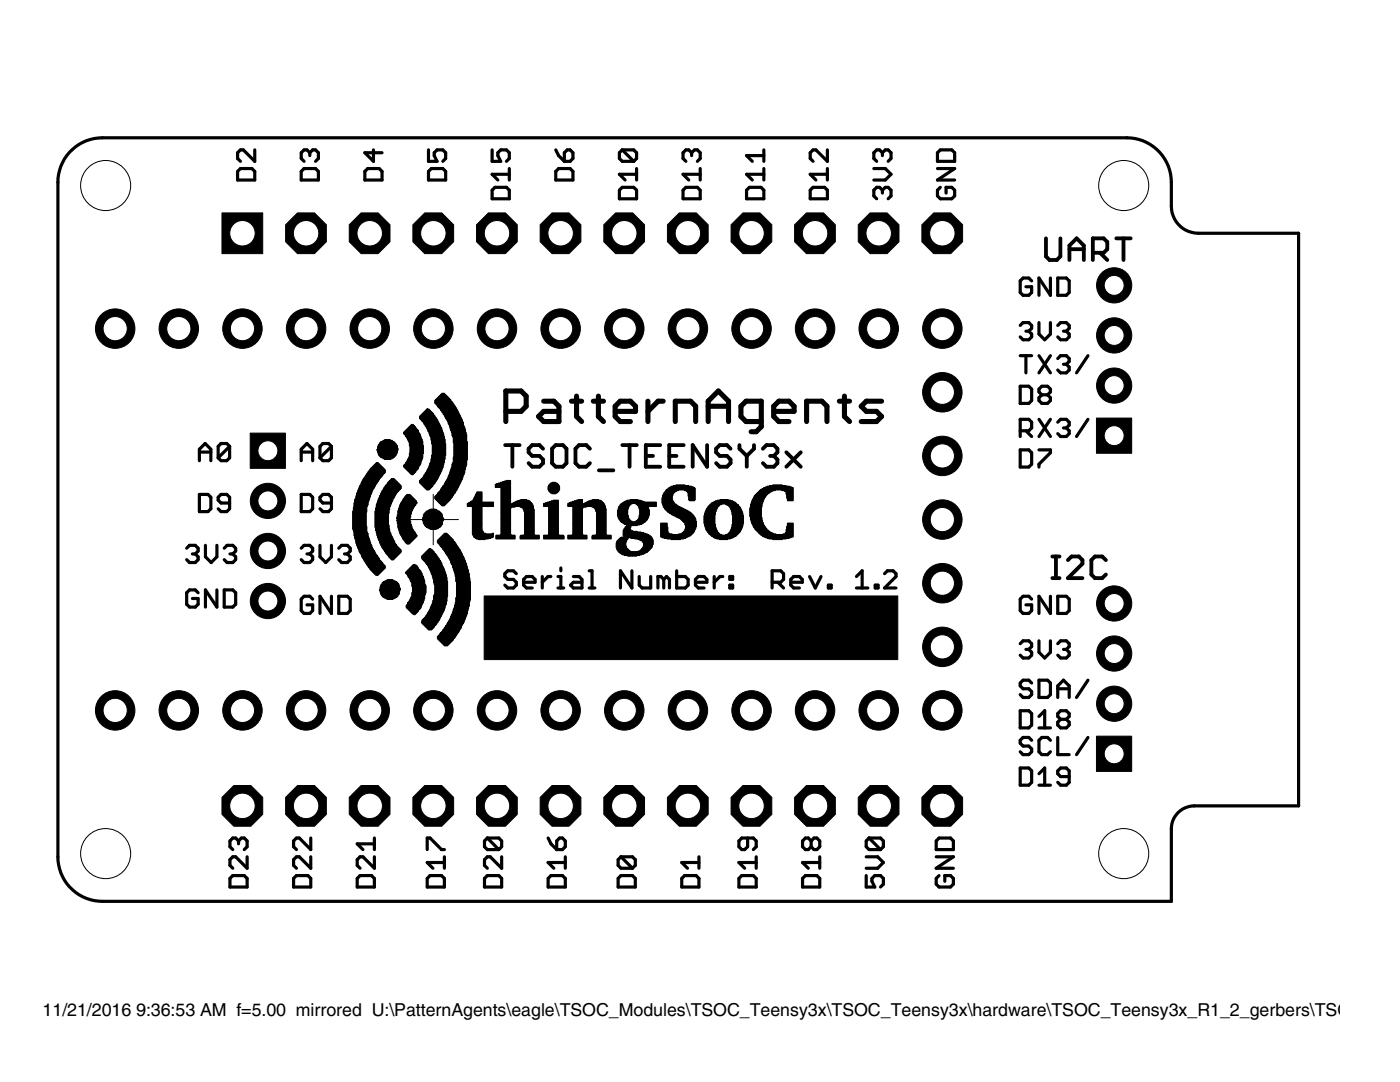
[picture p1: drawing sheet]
<svg xmlns="http://www.w3.org/2000/svg" width="279mm" height="216mm" viewBox="0 0 279 216" stroke-linecap="round" stroke-linejoin="round" font-family="sans-serif">
<defs><g id="words">
<g font-size="4.1">
<text x="8.5" y="202.8">11/21/2016</text>
<text x="27.2" y="202.8">9:36:53 AM f=5.00 mirrored U:\PatternAgents\eagle\TSOC_Modules\TSOC_Teensy3x\TSOC_Teensy3x\hardware\TSOC_Teensy3x_R1_2_gerbers\TSOC_Teen</text>
</g>
</g></defs>
<g fill="none" stroke="#000" stroke-width=".63">
<path d="M47.4 34.2l.6-.6h2.3l.5 .6v1.7h-3.4zM50.8 29.9v2.3l-2.2-2.3h-.6l-.6 .6v1.1l.6 .6M60.1 34.2l.6-.6h2.3l.5 .6v1.7h-3.4zM61.8 30.5l-.5-.6h-.6l-.6 .6v1.1l.6 .6M61.8 30.5l.6-.6h.6l.5 .6v1.1l-.5 .6M61.8 30.5v.6M72.8 34.2l.6-.6h2.3l.5 .6v1.7h-3.4zM74.5 29.9v2.3l-1.7-1.7h3.4M85.5 34.2l.6-.6h2.3l.5 .6v1.7h-3.4zM85.5 29.9v2.3h1.7l-.5-1.1v-.6l.5-.6h1.2l.5 .6v1.1l-.5 .6M98.2 38l.6-.6h2.3l.5 .6v1.7h-3.4zM98.2 29.9v2.3h1.7l-.5-1.1v-.6l.5-.6h1.2l.5 .6v1.1l-.5 .6"/>
<path d="M101.6 34.8h-3.4l1.2 1.1M101.6 33.6v2.3M110.9 34.2l.6-.6h2.3l.5 .6v1.7h-3.4zM110.9 29.9l.6 1.2 1.1 1.1M113.2 29.9h.6l.5 .6v1.1l-.5 .6h-1.2v-1.7zM123.6 38l.6-.6h2.3l.5 .6v1.7h-3.4zM124.2 29.9l-.6 .6v1.1l.6 .6h2.3M124.2 29.9h2.3l.5 .6v1.1l-.5 .6M124.2 29.9l2.3 2.3M127 34.8h-3.4l1.2 1.1M127 33.6v2.3M136.3 38l.6-.6h2.3l.5 .6v1.7h-3.4z"/>
<path d="M138 30.5l-.5-.6h-.6l-.6 .6v1.1l.6 .6M138 30.5l.6-.6h.6l.5 .6v1.1l-.5 .6M138 30.5v.6M139.7 34.8h-3.4l1.2 1.1M139.7 33.6v2.3M149 38l.6-.6h2.3l.5 .6v1.7h-3.4zM152.4 34.8h-3.4l1.1 1.1M152.4 29.9v2.3M152.4 33.6v2.3M152.4 31.1h-3.4l1.1 1.1M161.7 38l.6-.6h2.2l.6 .6v1.7h-3.4zM165.1 29.9v2.3l-2.3-2.3h-.5l-.6 .6v1.1l.6 .6"/>
<path d="M165.1 33.6v2.3M165.1 34.8h-3.4l1.1 1.1M174.4 33.6h2.3l1.1 1.2-1.1 1.1h-2.3M176.1 38l-.6-.6h-.5l-.6 .6v1.1l.6 .6M176.1 38l.6-.6h.5l.6 .6v1.1l-.6 .6M176.1 30.5l-.6-.6h-.5l-.6 .6v1.1l.6 .6M176.1 30.5l.6-.6h.5l.6 .6v1.1l-.6 .6M176.1 30.5v.6M176.1 38v.5M187.1 33.6h3.4l-3.4 2.3h3.4M187.7 37.4l-.6 .6v1.1l.6 .6h2.2l.6-.6v-1.1l-.6-.6h-1.1v1.1M187.7 29.9h2.2l.6 .6v1.7h-3.4v-1.7z"/>
<path d="M205.9 56l-.6-.5h-1.1l-.6 .5v2.4l.6 .5h1.1l.6-.5v-1.2h-1.2M209.6 55.5v3.4l-2.3-3.4v3.4M211.1 55.5h1.7l.6 .5v2.4l-.6 .5h-1.7zM203.6 77.1h1.7l.6 .5v2.3l-.6 .6h-1.7zM203.6 64.9l.6-.5h1.1l.6 .5v.6l-.6 .6M203.6 71h2.3M204.7 66.1h.6M204.7 71v3.4M205.3 66.1l.6 .6v.5l-.6 .6h-1.1l-.6-.6M207.3 64.4v2.3l1.2 1.1 1.1-1.1v-2.3M207.3 71l2.3 3.4M207.9 78.8l-.6-.6v-.6l.6-.5h1.2l.5 .5v.6l-.5 .6"/>
<path d="M207.9 78.8l-.6 .6v.5l.6 .6h1.2l.5-.6v-.5l-.5-.6M207.9 78.8h1.2M209.6 71l-2.3 3.4M211.1 64.9l.6-.5h1.1l.6 .5v.6l-.6 .6M211.1 71.5l.6-.5h1.1l.6 .5v.6l-.6 .6M212.2 66.1h.6M212.2 72.7h.6M212.8 66.1l.6 .6v.5l-.6 .6h-1.1l-.6-.6M212.8 72.7l.6 .6v.5l-.6 .6h-1.1l-.6-.6M217.1 71l-2.3 3.4M39.8 98.7h1.7l.6 .5v2.3l-.6 .6h-1.7zM39.8 90.2h2.3"/>
<path d="M39.8 91.9v-2.3l1.1-1.1 1.2 1.1v2.3M45.8 89.1l-.5-.6h-1.2l-.6 .6v2.3M45.8 89.1v2.3l-.5 .5h-1.2l-.6-.5M45.8 89.1l-2.3 2.3M60.1 91.9v-2.3l1.2-1.1 1.1 1.1v2.3M60.1 98.7h1.7l.6 .5v2.3l-.6 .6h-1.7zM60.1 90.2h2.3M66.1 89.1l-.5-.6h-1.2l-.5 .6v2.3M66.1 89.1v2.3l-.5 .5h-1.2l-.5-.5M66.1 89.1l-2.2 2.3M203.6 86h1.7l.6-.6v-1.2l-.6-.5h-1.7v3.4M203.6 89.8h1.7l.6 .5v2.3l-.6 .6h-1.7z"/>
<path d="M204.7 86l1.2 1.1M207.3 89.8h2.3v.5l-2.3 2.3v.6M207.3 83.7l2.3 3.4M209.6 83.7l-2.3 3.4M211.1 84.2l.6-.5h1.1l.6 .5v.6l-.6 .6M212.2 85.4h.6M212.8 85.4l.6 .6v.5l-.6 .6h-1.1l-.6-.6M217.1 83.7l-2.3 3.4M37.3 109.4l.5-.6h1.2l.5 .6v.6l-.5 .5M38.4 110.5h.6M39 110.5l.5 .6v.6l-.5 .5h-1.2l-.5-.5M39.5 118.3l-.5-.6h-1.2l-.5 .6v2.3l.5 .5h1.2l.5-.5v-1.2h-1.1"/>
<path d="M41 108.8v2.3l1.1 1.1 1.2-1.1v-2.3M43.3 117.7v3.4l-2.3-3.4v3.4M44.7 109.4l.6-.6h1.2l.5 .6v.6l-.5 .5M44.7 117.7h1.8l.5 .6v2.3l-.5 .5h-1.8zM45.8 100.4h-1.7l-.6-.6v-.6l.6-.5h1.2l.5 .5v2.3l-.5 .6h-1.2l-.6-.6M45.9 110.5h.6M46.5 110.5l.5 .6v.6l-.5 .5h-1.2l-.6-.5M60.1 109.4l.6-.6h1.1l.6 .6v.6l-.6 .5M61.3 110.5h.5M61.8 110.5l.6 .6v.6l-.6 .5h-1.1l-.6-.5M62.4 119.5l-.6-.5h-1.1l-.6 .5v2.3l.6 .6h1.1l.6-.6v-1.1h-1.1M63.9 108.8v2.3l1.1 1.1 1.1-1.1v-2.3"/>
<path d="M66.1 100.4h-1.7l-.5-.6v-.6l.5-.5h1.2l.5 .5v2.3l-.5 .6h-1.2l-.5-.6M66.1 119v3.4l-2.2-3.4v3.4M67.6 119h1.7l.6 .5v2.3l-.6 .6h-1.7zM67.6 109.4l.6-.6h1.1l.6 .6v.6l-.6 .5M68.7 110.5h.6M69.3 110.5l.6 .6v.6l-.6 .5h-1.1l-.6-.5M103 114.5l-.5-.6h-1.2l-.5 .6v.5l.5 .6h1.2l.5 .6v.6l-.5 .5h-1.2l-.5-.5M104.5 116.2h2.3v-.6l-.6-.6h-1.1l-.6 .6v1.2l.6 .5h1.1M108.2 115v2.3M109.9 115h-.5l-1.2 1.2M111.4 117.3h1.1M111.4 115h.5v2.3"/>
<path d="M111.9 113.3v.6M114.4 115h1.2l.5 .6v1.7h-1.7l-.5-.5 .5-.6h1.7M117.6 113.9h.6v3.4M117.6 117.3h1.1M126.1 113.9v3.4l-2.3-3.4v3.4M127.6 115v1.8l.5 .5h1.8v-2.3M132.5 115.6l-.6-.6h-.6v2.3M132.5 115.6v1.7M132.5 115.6l.5-.6 .6 .6v1.7M135 113.9v3.4h1.8l.5-.5v-1.2l-.5-.6h-1.8M138.8 116.2h2.3v-.6l-.6-.6h-1.1l-.6 .6v1.2l.6 .5h1.1M142.5 115v2.3"/>
<path d="M144.3 115h-.6l-1.2 1.2M145.6 116.8h.6v.5h-.6zM145.6 115h.6v.6h-.6zM154.1 116.2h1.7l.6-.6v-1.1l-.6-.6h-1.7v3.4M155.2 116.2l1.2 1.1M157.8 116.2h2.3v-.6l-.6-.6h-1.1l-.6 .6v1.2l.6 .5h1.1M161.6 115l1.1 2.3 1.2-2.3M165.3 116.8h.6v.5h-.6zM170.9 117.3h2.3M170.9 115l1.2-1.1v3.4M174.7 116.8h.5v.5h-.5zM176.5 114.5l.6-.6h1.1l.6 .6v.5l-2.3 2.3h2.3"/>
<path d="M205.9 119.5l-.6-.5h-1.1l-.6 .5v2.3l.6 .6h1.1l.6-.6v-1.1h-1.2M209.6 119v3.4l-2.3-3.4v3.4M211.1 119h1.7l.6 .5v2.3l-.6 .6h-1.7zM203.6 128.4l.6-.5h1.1l.6 .5v.6l-.6 .6M204.7 129.6h.6M205.3 129.6l.6 .6v.5l-.6 .6h-1.1l-.6-.6M205.9 136.3l-.6-.6h-1.1l-.6 .6v.6l.6 .5h1.1l.6 .6v.6l-.6 .6h-1.1l-.6-.6M207.3 127.9v2.3l1.2 1.1 1.1-1.1v-2.3M207.3 135.7h1.8l.5 .6v2.3l-.5 .6h-1.8zM211.1 139.2v-2.3l1.1-1.2 1.2 1.2v2.3M211.1 128.4l.6-.5h1.1l.6 .5v.6l-.6 .6M211.1 137.4h2.3"/>
<path d="M212.2 129.6h.6M212.8 129.6l.6 .6v.5l-.6 .6h-1.1l-.6-.6M217.1 135.7l-2.3 3.5M203.6 141.8h1.7l.6 .6v2.3l-.6 .5h-1.7zM203.6 153.2h1.7l.6 .6v2.3l-.6 .6h-1.7zM205.9 147.7l-.6-.5h-1.1l-.6 .5v.6l.6 .6h1.1l.6 .5v.6l-.6 .6h-1.1l-.6-.6M207.3 145.2h2.3M207.3 143l1.2-1.2v3.4M207.3 154.4l1.2-1.2v3.5M207.3 156.7h2.3M209.6 147.7l-.5-.5h-1.2l-.6 .5v2.3l.6 .6h1.2l.5-.6M211.1 147.2v3.4h2.3"/>
<path d="M211.7 143.5l-.6-.5v-.6l.6-.6h1.1l.6 .6v.6l-.6 .5M211.7 143.5l-.6 .6v.6l.6 .5h1.1l.6-.5v-.6l-.6-.6M211.7 143.5h1.1M213.4 155h-1.7l-.6-.6v-.6l.6-.6h1.1l.6 .6v2.3l-.6 .6h-1.1l-.6-.6M217.1 147.2l-2.3 3.4M46.5 174.7h2.2l.6 .6v1.7h-3.4v-1.7zM47.6 167.8l.6-.6h.5l.6 .6v1.2l-.6 .5M47.6 167.8l-.6-.6h-.5l-.6 .6v1.2l.6 .5M47.6 167.8v.6M49.3 171v2.2l-2.3-2.2h-.5l-.6 .5v1.2l.6 .5M59.2 174.7h2.2l.6 .6v1.7h-3.4v-1.7zM62 171v2.2l-2.3-2.2h-.5l-.6 .5v1.2l.6 .5"/>
<path d="M62 167.2v2.3l-2.3-2.3h-.5l-.6 .6v1.2l.6 .5M71.9 174.7h2.2l.6 .6v1.7h-3.4v-1.7zM74.7 171v2.2l-2.3-2.2h-.5l-.6 .5v1.2l.6 .5M74.7 167.2v2.3M74.7 168.4h-3.4l1.1 1.1M85.3 169.5v-2.3h.5l2.3 2.3h.6M85.8 174.7h2.3l.6 .6v1.7h-3.4v-1.7zM88.7 171v2.2M88.7 172.1h-3.4l1.1 1.1M97.3 174.7h2.2l.6 .6v1.7h-3.4v-1.7zM97.3 167.2h2.2l.6 .6v1.2l-.6 .5M97.3 167.2l-.6 .6v1.2l.6 .5h2.2"/>
<path d="M97.3 167.2l2.2 2.3M100.1 171v2.2l-2.3-2.2h-.5l-.6 .5v1.2l.6 .5M109.4 167.2l.6 1.2 1.1 1.1M110 174.7h2.2l.6 .6v1.7h-3.4v-1.7zM111.7 167.2h.5l.6 .6v1.2l-.6 .5h-1.1v-1.7zM112.8 172.1h-3.4l1.1 1.1M112.8 171v2.2M123.9 174.7h2.3l.6 .6v1.7h-3.4v-1.7zM123.9 171h2.3l.6 .5v1.2l-.6 .5M123.9 171l-.5 .5v1.2l.5 .5h2.3M123.9 171l2.3 2.2M136.6 174.7h2.3l.6 .6v1.7h-3.4v-1.7z"/>
<path d="M139.5 172.1h-3.4l1.1 1.1M139.5 171v2.2M147.5 175.3l.5-.6h2.3l.6 .6v1.7h-3.4zM149.2 167.2v1.8l-.6 .5h-.6l-.5-.5v-1.2l.5-.6h2.3l.6 .6v1.2l-.6 .5M150.9 172.1h-3.4l1.1 1.1M150.9 171v2.2M160.2 175.3l.5-.6h2.3l.6 .6v1.7h-3.4zM161.9 167.8l-.6-.6h-.6l-.5 .6v1.2l.5 .5h.6l.6-.5M161.9 167.8l.6-.6h.5l.6 .6v1.2l-.6 .5h-.5l-.6-.5M161.9 167.8v1.2M163.6 172.1h-3.4l1.1 1.1M163.6 171v2.2"/>
<path d="M172.9 174.7v2.3h1.7l-.6-1.1v-.6l.6-.6h1.1l.6 .6v1.1l-.6 .6M172.9 171h2.3l1.1 1.1-1.1 1.1h-2.3M173.4 167.2h2.3l.6 .6v1.2l-.6 .5M173.4 167.2l-.5 .6v1.2l.5 .5h2.3M173.4 167.2l2.3 2.3M186.8 171h3.5l-3.5 2.2h3.5M187.4 174.7l-.6 .6v1.1l.6 .6h2.3l.6-.6v-1.1l-.6-.6h-1.1v1.2M187.4 167.2h2.3l.6 .6v1.7h-3.5v-1.7z"/>
</g>
<g fill="none" stroke="#000" stroke-width=".76">
<path d="M208.7 47.6v3.6l.8 .7h1.4l.7-.7v-3.6M213.4 51.9v-2.9l1.5-1.4 1.4 1.4v2.9M213.4 49.7h2.9M218.1 50.4h2.2l.7-.7v-1.4l-.7-.7h-2.2v4.3M219.5 50.4l1.5 1.5M222.8 47.6h2.9M224.2 47.6v4.3M100.8 88.8h2.9M102.3 88.8v4.3M108.4 89.5l-.7-.7h-1.5l-.7 .7v.8l.7 .7h1.5l.7 .7v.7l-.7 .7h-1.5l-.7-.7M110.9 88.8h1.4l.8 .7v2.9l-.8 .7h-1.4l-.7-.7v-2.9zM117.7 89.5l-.7-.7h-1.4l-.7 .7v2.9l.7 .7h1.4l.7-.7"/>
<path d="M119.5 93.9h2.9M124.2 88.8h2.9M125.6 88.8v4.3M128.9 91h1.4M131.8 88.8h-2.9v4.3h2.9M133.6 91h1.4M136.4 88.8h-2.8v4.3h2.8M141.1 88.8v4.3l-2.9-4.3v4.3M145.8 89.5l-.7-.7h-1.5l-.7 .7v.8l.7 .7h1.5l.7 .7v.7l-.7 .7h-1.5l-.7-.7M147.6 88.8v.7l1.4 1.5M149 91v2.1M150.5 88.8v.7l-1.5 1.5"/>
<path d="M152.3 89.5l.7-.7h1.4l.8 .7v.8l-.8 .7M153.7 91h.7M154.4 91l.8 .7v.7l-.8 .7h-1.4l-.7-.7M156.9 90.3l2.9 2.8M159.8 90.3l-2.9 2.8M210 115.4h1.5M210 111h1.5M210.7 111v4.4M213.1 111.8l.7-.8h1.5l.7 .8v.7l-2.9 2.9h2.9M220.7 111.8l-.7-.8h-1.5l-.7 .8v2.8l.7 .8h1.5l.7-.8"/>
</g>
<g fill="#000" stroke="#000" stroke-width=".2">
<path d="M88.2 78.5h.5v.1h-.5zM88.1 78.6h.7v.1h-.7zM87.9 78.7h1v.1h-1zM87.8 78.8h1.3v.2h-1.3zM87.7 79h1.5v.1h-1.5zM87.5 79.1h1.8v.1h-1.8zM87.4 79.2h2.1v.2h-2.1zM87.3 79.4h2.3v.1h-2.3zM87.2 79.5h2.5v.1h-2.5zM87 79.6h2.8v.1h-2.8zM86.8 79.9h3.2v.1h-3.2zM86.9 79.7h3.1v.2h-3.1z"/>
<path d="M86.8 80h3.3v.1h-3.3zM70.8 99.9h2.8v.2h-2.8zM70.8 99.8h2.8v.1h-2.8zM70.8 99.7h2.9v.1h-2.9zM70.9 99.5h2.8v.2h-2.8zM70.9 99.4h2.8v.1h-2.8zM71 99.3h2.8v.1h-2.8zM71 99.2h2.8v.1h-2.8zM71 99h2.8v.2h-2.8zM71 98.9h3v.1h-3zM71.2 98.8h2.8v.1h-2.8zM71.2 98.7h2.8v.1h-2.8z"/>
<path d="M71.2 98.5h2.9v.2h-2.9zM71.2 98.4h2.9v.1h-2.9zM71.3 98.3h2.9v.1h-2.9zM71.3 98.1h2.9v.2h-2.9zM71.4 98h2.8v.1h-2.8zM71.4 97.9h2.9v.1h-2.9zM71.4 97.8h2.9v.1h-2.9zM71.5 97.6h3v.2h-3zM71.5 97.5h3v.1h-3zM71.7 97.4h2.9v.1h-2.9zM71.7 97.3h3v.1h-3zM71.7 97.1h3v.2h-3z"/>
<path d="M71.8 97h3v.1h-3zM71.8 96.9h3v.1h-3zM71.9 96.8h3.1v.1h-3.1zM72.1 96.6h2.9v.2h-2.9zM72.1 96.5h3v.1h-3zM72.1 96.4h3.1v.1h-3.1zM72.2 96.2h3v.2h-3zM72.2 96.1h3.2v.1h-3.2zM72.3 96h3.2v.1h-3.2zM72.3 95.9h3.2v.1h-3.2zM75.1 92.3h.4v.1h-.4zM72.4 95.7h3.2v.2h-3.2z"/>
<path d="M75 92.4h.6v.2h-.6zM72.4 95.6h3.3v.1h-3.3zM72.6 95.5h3.1v.1h-3.1zM74.8 92.6h.9v.1h-.9zM72.7 95.4h3.2v.1h-3.2zM74.7 92.7h1.2v.1h-1.2zM72.7 95.2h3.3v.2h-3.3zM74.6 92.8h1.4v.1h-1.4zM72.8 95.1h3.3v.1h-3.3zM74.5 92.9h1.6v.2h-1.6zM72.9 95h3.3v.1h-3.3zM74.3 93.1h1.9v.1h-1.9z"/>
<path d="M72.9 94.8h3.5v.2h-3.5zM73.1 94.7h3.3v.1h-3.3zM74.2 93.2h2.2v.1h-2.2zM73.2 94.6h3.3v.1h-3.3zM74.1 93.3h2.4v.2h-2.4zM73.2 94.5h3.4v.1h-3.4zM74 93.5h2.6v.1h-2.6zM73.3 94.3h3.5v.2h-3.5zM73.8 93.6h3v.1h-3zM73.4 94.2h3.5v.1h-3.5zM73.4 94.1h3.5v.1h-3.5zM73.6 94h3.3v.1h-3.3z"/>
<path d="M73.7 93.8h3.2v.2h-3.2zM73.8 93.7h3.1v.1h-3.1zM76.8 87.7h1.1v.2h-1.1zM76.8 91.5h1.2v.2h-1.2zM75.4 99.9h2.9v.2h-2.9zM76.5 91.4h1.8v.1h-1.8zM76.5 87.9h1.8v.1h-1.8zM75.5 99.8h2.9v.1h-2.9zM75.5 99.7h2.9v.1h-2.9zM75.5 99.5h2.9v.2h-2.9zM76.2 88h2.2v.1h-2.2zM75.6 99.4h2.9v.1h-2.9z"/>
<path d="M76.2 91.3h2.3v.1h-2.3zM75.6 99.3h3.1v.1h-3.1zM75.7 99.2h3v.1h-3zM78.1 95.5h.6v.1h-.6zM76 91.2h2.7v.1h-2.7zM76 88.1h2.7v.1h-2.7zM75.7 99h3.1v.2h-3.1zM75.7 98.9h3.1v.1h-3.1zM78 95.6h.8v.1h-.8zM75.9 91h2.9v.2h-2.9zM75.9 88.2h2.9v.2h-2.9zM75.9 98.8h3v.1h-3z"/>
<path d="M76 98.7h2.9v.1h-2.9zM77.9 95.7h1v.2h-1zM75.7 90.9h3.2v.1h-3.2zM75.7 88.4h3.2v.1h-3.2zM76 98.5h3v.2h-3zM77.8 95.9h1.2v.1h-1.2zM75.6 90.8h3.4v.1h-3.4zM75.6 90.7h3.4v.1h-3.4zM75.6 88.6h3.4v.2h-3.4zM75.7 88.5h3.3v.1h-3.3zM76 98.4h3.2v.1h-3.2zM76.1 98.3h3.1v.1h-3.1z"/>
<path d="M77.6 96h1.6v.1h-1.6zM75.5 90.5h3.7v.2h-3.7zM75.5 90.4h3.7v.1h-3.7zM75.5 88.8h3.7v.1h-3.7zM76.1 98.1h3.2v.2h-3.2zM77.5 96.1h1.8v.1h-1.8zM75.5 90.3h3.8v.1h-3.8zM75.4 90.1h3.9v.2h-3.9zM75.4 90h3.9v.1h-3.9zM75.4 89.9h3.9v.1h-3.9zM75.4 89.3h3.9v.1h-3.9zM75.4 89.1h3.9v.2h-3.9z"/>
<path d="M75.5 89h3.8v.1h-3.8zM75.5 88.9h3.8v.1h-3.8zM76.2 98h3.2v.1h-3.2zM77.4 96.2h2v.2h-2zM75.2 89.8h4.2v.1h-4.2zM75.2 89.6h4.2v.2h-4.2zM75.4 89.5h4v.1h-4zM75.4 89.4h4v.1h-4zM76.2 97.9h3.3v.1h-3.3zM77.4 96.4h2.1v.1h-2.1zM76.4 97.8h3.3v.1h-3.3zM77.3 96.5h2.4v.1h-2.4z"/>
<path d="M76.5 97.6h3.3v.2h-3.3zM77.1 96.6h2.7v.2h-2.7zM76.5 97.5h3.4v.1h-3.4zM77 96.8h2.9v.1h-2.9zM76.6 97.4h3.5v.1h-3.5zM76.6 97.3h3.5v.1h-3.5zM76.8 97.1h3.3v.2h-3.3zM76.9 97h3.2v.1h-3.2zM76.9 96.9h3.2v.1h-3.2zM81.2 98.7h.6v.1h-.6zM81.1 98.8h.9v.1h-.9zM80.9 98.9h1.2v.1h-1.2z"/>
<path d="M80.8 99h1.4v.2h-1.4zM80.8 99.2h1.5v.1h-1.5zM80.7 99.3h1.8v.1h-1.8zM82.1 94.6h.4v.1h-.4zM82.1 84.7h.4v.1h-.4zM80.6 99.4h2v.1h-2zM82 94.5h.6v.1h-.6zM82 84.8h.6v.1h-.6zM80.4 99.5h2.3v.2h-2.3zM81.8 94.3h.9v.2h-.9zM81.8 84.9h.9v.2h-.9zM80.4 99.7h2.4v.1h-2.4z"/>
<path d="M81.7 94.2h1.1v.1h-1.1zM81.7 85.1h1.1v.1h-1.1zM80.3 99.8h2.7v.1h-2.7zM81.6 94.1h1.4v.1h-1.4zM81.4 94h1.6v.1h-1.6zM81.4 85.3h1.6v.1h-1.6zM81.6 85.2h1.4v.1h-1.4zM80.3 99.9h2.8v.2h-2.8zM81.3 93.8h1.8v.2h-1.8zM81.3 85.4h1.8v.2h-1.8zM81.2 93.7h2v.1h-2zM81.2 85.6h2v.1h-2z"/>
<path d="M81.1 93.6h2.3v.1h-2.3zM81.1 85.7h2.3v.1h-2.3zM80.9 93.5h2.6v.1h-2.6zM80.8 93.3h2.7v.2h-2.7zM80.7 93.2h2.8v.1h-2.8zM80.7 86.1h2.8v.1h-2.8zM80.8 86h2.7v.1h-2.7zM80.9 85.8h2.6v.2h-2.6zM80.6 93.1h3v.1h-3zM80.6 92.9h3v.2h-3zM80.6 86.3h3v.2h-3zM80.6 86.2h3v.1h-3z"/>
<path d="M80.6 92.8h3.1v.1h-3.1zM80.6 86.5h3.1v.1h-3.1zM80.7 92.7h3.2v.1h-3.2zM80.8 92.6h3.1v.1h-3.1zM80.9 86.8h3v.2h-3zM80.8 86.7h3.1v.1h-3.1zM80.7 86.6h3.2v.1h-3.2zM80.9 92.4h3.1v.2h-3.1zM80.9 92.3h3.1v.1h-3.1zM81.1 92.2h2.9v.1h-2.9zM81.2 92.1h2.8v.1h-2.8zM81.2 87.2h2.8v.2h-2.8z"/>
<path d="M81.1 87.1h2.9v.1h-2.9zM80.9 87h3.1v.1h-3.1zM81.2 91.9h2.9v.2h-2.9zM81.3 91.8h2.8v.1h-2.8zM81.3 87.5h2.8v.1h-2.8zM81.2 87.4h2.9v.1h-2.9zM81.3 91.7h2.9v.1h-2.9zM81.4 91.5h2.8v.2h-2.8zM81.4 91.4h2.8v.1h-2.8zM81.4 87.9h2.8v.1h-2.8zM81.4 87.7h2.8v.2h-2.8zM81.3 87.6h2.9v.1h-2.9z"/>
<path d="M81.6 91.3h2.8v.1h-2.8zM81.6 91.2h2.8v.1h-2.8zM81.7 91h2.7v.2h-2.7zM81.7 90.9h2.7v.1h-2.7zM81.7 90.8h2.7v.1h-2.7zM81.7 90.7h2.7v.1h-2.7zM81.7 90.5h2.7v.2h-2.7zM81.7 88.8h2.7v.1h-2.7zM81.7 88.6h2.7v.2h-2.7zM81.7 88.5h2.7v.1h-2.7zM81.7 88.4h2.7v.1h-2.7zM81.7 88.2h2.7v.2h-2.7z"/>
<path d="M81.6 88.1h2.8v.1h-2.8zM81.6 88h2.8v.1h-2.8zM81.7 90.4h2.8v.1h-2.8zM81.8 90.3h2.7v.1h-2.7zM81.8 90.1h2.7v.2h-2.7zM81.8 90h2.7v.1h-2.7zM81.8 89.9h2.7v.1h-2.7zM81.8 89.8h2.7v.1h-2.7zM81.8 89.6h2.7v.2h-2.7zM81.8 89.5h2.7v.1h-2.7zM81.8 89.4h2.7v.1h-2.7zM81.8 89.3h2.7v.1h-2.7z"/>
<path d="M81.8 89.1h2.7v.2h-2.7zM81.8 89h2.7v.1h-2.7zM81.7 88.9h2.8v.1h-2.8zM85.3 81.5l.1 .1zM85.1 97.6h.5v.2h-.5zM85.1 81.6h.5v.2h-.5zM85 97.5h.8v.1h-.8zM85 81.8h.8v.1h-.8zM84.9 97.4h1v.1h-1zM84.9 81.9h1v.1h-1zM84.8 97.3h1.2v.1h-1.2zM84.8 82h1.2v.1h-1.2z"/>
<path d="M84.6 97.1h1.5v.2h-1.5zM84.6 82.1h1.5v.2h-1.5zM84.5 97h1.8v.1h-1.8zM84.5 82.3h1.8v.1h-1.8zM84.4 96.9h2v.1h-2zM84.2 96.8h2.2v.1h-2.2zM84.4 82.4h2v.1h-2zM84.1 96.6h2.4v.2h-2.4zM84.1 82.7h2.4v.1h-2.4zM84.2 82.5h2.3v.2h-2.3zM84 96.5h2.7v.1h-2.7zM84 82.8h2.7v.1h-2.7z"/>
<path d="M83.9 96.4h2.9v.1h-2.9zM83.7 96.2h3.1v.2h-3.1zM83.7 83h3.1v.2h-3.1zM83.9 82.9h2.9v.1h-2.9zM83.7 96.1h3.2v.1h-3.2zM83.7 83.2h3.2v.1h-3.2zM83.7 96h3.3v.1h-3.3zM83.7 95.9h3.3v.1h-3.3zM83.7 83.4h3.3v.1h-3.3zM83.7 83.3h3.3v.1h-3.3zM83.9 95.7h3.3v.2h-3.3zM83.9 83.5h3.3v.2h-3.3z"/>
<path d="M84 95.6h3.3v.1h-3.3zM84.1 95.5h3.2v.1h-3.2zM84.1 83.8h3.2v.1h-3.2zM84 83.7h3.3v.1h-3.3zM84.2 95.4h3.2v.1h-3.2zM84.4 95.2h3v.2h-3zM84.2 84.1h3.2v.1h-3.2zM84.2 83.9h3.2v.2h-3.2zM84.5 95.1h3v.1h-3zM84.5 95h3v.1h-3zM84.5 84.3h3v.1h-3zM84.5 84.2h3v.1h-3z"/>
<path d="M84.6 94.8h3.1v.2h-3.1zM84.6 94.7h3.1v.1h-3.1zM84.6 84.6h3.1v.1h-3.1zM84.6 84.4h3.1v.2h-3.1zM84.8 94.6h3v.1h-3zM84.9 94.5h2.9v.1h-2.9zM84.9 84.8h2.9v.1h-2.9zM84.8 84.7h3v.1h-3zM84.9 94.3h3v.2h-3zM85 94.2h2.9v.1h-2.9zM85 85.1h2.9v.1h-2.9zM84.9 84.9h3v.2h-3z"/>
<path d="M85.1 94.1h3v.1h-3zM85.1 94h3v.1h-3zM85.1 85.3h3v.1h-3zM85.1 85.2h3v.1h-3zM85.3 93.8h2.9v.2h-2.9zM85.3 93.7h2.9v.1h-2.9zM85.4 93.6h2.8v.1h-2.8zM85.4 85.7h2.8v.1h-2.8zM85.3 85.6h2.9v.1h-2.9zM85.3 85.4h2.9v.2h-2.9zM85.4 93.5h2.9v.1h-2.9zM85.5 93.3h2.8v.2h-2.8z"/>
<path d="M85.5 86.1h2.8v.1h-2.8zM85.4 86h2.9v.1h-2.9zM85.4 85.8h2.9v.2h-2.9zM85.5 93.2h2.9v.1h-2.9zM85.6 93.1h2.8v.1h-2.8zM85.6 92.9h2.8v.2h-2.8zM85.6 92.8h2.8v.1h-2.8zM85.6 86.5h2.8v.1h-2.8zM85.6 86.3h2.8v.2h-2.8zM85.6 86.2h2.8v.1h-2.8zM85.8 92.7h2.8v.1h-2.8zM85.8 92.6h2.8v.1h-2.8z"/>
<path d="M85.8 92.4h2.8v.2h-2.8zM85.9 92.3h2.7v.1h-2.7zM85.9 87h2.7v.1h-2.7zM85.8 86.8h2.8v.2h-2.8zM85.8 86.7h2.8v.1h-2.8zM85.8 86.6h2.8v.1h-2.8zM85.9 92.2h2.8v.1h-2.8zM86 92.1h2.7v.1h-2.7zM86 91.9h2.7v.2h-2.7zM86 91.8h2.7v.1h-2.7zM86 91.7h2.7v.1h-2.7zM86 87.5h2.7v.1h-2.7z"/>
<path d="M86 87.4h2.7v.1h-2.7zM86 87.2h2.7v.2h-2.7zM85.9 87.1h2.8v.1h-2.8zM86 91.5h2.8v.2h-2.8zM86.1 91.4h2.7v.1h-2.7zM86.1 91.3h2.7v.1h-2.7zM86.1 91.2h2.7v.1h-2.7zM86.1 91h2.7v.2h-2.7zM86.1 90.9h2.7v.1h-2.7zM86.1 88.4h2.7v.1h-2.7zM86.1 88.2h2.7v.2h-2.7zM86.1 88.1h2.7v.1h-2.7z"/>
<path d="M86.1 88h2.7v.1h-2.7zM86.1 87.9h2.7v.1h-2.7zM86 87.7h2.8v.2h-2.8zM86 87.6h2.8v.1h-2.8zM86.1 90.8h2.8v.1h-2.8zM86.3 90.7h2.6v.1h-2.6zM86.3 90.5h2.6v.2h-2.6zM86.3 90.4h2.6v.1h-2.6zM86.3 90.3h2.6v.1h-2.6zM86.3 90.1h2.6v.2h-2.6zM86.3 90h2.6v.1h-2.6zM86.3 89.9h2.6v.1h-2.6z"/>
<path d="M86.3 89.8h2.6v.1h-2.6zM86.3 89.6h2.6v.2h-2.6zM86.3 89.5h2.6v.1h-2.6zM86.3 89.4h2.6v.1h-2.6zM86.3 89.3h2.6v.1h-2.6zM86.3 89.1h2.6v.2h-2.6zM86.3 89h2.6v.1h-2.6zM86.3 88.9h2.6v.1h-2.6zM86.3 88.8h2.6v.1h-2.6zM86.3 88.6h2.6v.2h-2.6zM86.1 88.5h2.8v.1h-2.8zM87.3 99.9h2.3v.2h-2.3z"/>
<path d="M87.2 99.8h2.5v.1h-2.5zM87 99.7h2.8v.1h-2.8zM86.9 99.5h3.1v.2h-3.1zM86.8 99.4h3.2v.1h-3.2zM86.8 99.3h3.3v.1h-3.3zM86.8 99.2h3.4v.1h-3.4zM86.8 80.1h3.4v.1h-3.4zM86.8 99h3.5v.2h-3.5zM86.9 98.9h3.4v.1h-3.4zM86.8 80.4h3.5v.1h-3.5zM86.8 80.2h3.5v.2h-3.5zM87 98.8h3.5v.1h-3.5z"/>
<path d="M87.2 98.7h3.3v.1h-3.3zM86.9 80.5h3.6v.1h-3.6zM87.3 98.5h3.3v.2h-3.3zM87.2 80.8h3.4v.1h-3.4zM87 80.6h3.6v.2h-3.6zM87.3 98.4h3.4v.1h-3.4zM87.3 80.9h3.4v.1h-3.4zM87.4 98.3h3.4v.1h-3.4zM87.5 98.1h3.3v.2h-3.3zM87.4 81.1h3.4v.2h-3.4zM87.3 81h3.5v.1h-3.5zM87.7 98h3.3v.1h-3.3z"/>
<path d="M87.8 97.9h3.2v.1h-3.2zM87.5 81.3h3.5v.1h-3.5zM87.9 97.8h3.2v.1h-3.2zM87.8 81.5h3.3v.1h-3.3zM87.7 81.4h3.4v.1h-3.4zM87.9 97.6h3.3v.2h-3.3zM88.1 97.5h3.1v.1h-3.1zM87.9 81.8h3.3v.1h-3.3zM87.9 81.6h3.3v.2h-3.3zM88.1 97.4h3.3v.1h-3.3zM88.2 97.3h3.2v.1h-3.2zM88.2 82h3.2v.1h-3.2z"/>
<path d="M88.1 81.9h3.3v.1h-3.3zM88.3 97.1h3.2v.2h-3.2zM88.3 97h3.2v.1h-3.2zM88.3 82.3h3.2v.1h-3.2zM88.2 82.1h3.3v.2h-3.3zM88.4 96.9h3.2v.1h-3.2zM88.6 96.8h3v.1h-3zM88.4 82.5h3.2v.2h-3.2zM88.4 82.4h3.2v.1h-3.2zM88.7 96.6h3v.2h-3zM88.7 96.5h3v.1h-3zM88.7 82.8h3v.1h-3z"/>
<path d="M88.6 82.7h3.1v.1h-3.1zM88.8 96.4h3.1v.1h-3.1zM88.8 96.2h3.1v.2h-3.1zM88.8 83h3.1v.2h-3.1zM88.7 82.9h3.2v.1h-3.2zM88.9 96.1h3.1v.1h-3.1zM88.9 96h3.1v.1h-3.1zM88.9 83.3h3.1v.1h-3.1zM88.8 83.2h3.2v.1h-3.2zM89.1 95.9h3v.1h-3zM89.2 95.7h2.9v.2h-2.9zM89.1 83.5h3v.2h-3z"/>
<path d="M88.9 83.4h3.2v.1h-3.2zM89.2 95.6h3v.1h-3zM89.3 95.5h2.9v.1h-2.9zM89.3 95.4h2.9v.1h-2.9zM89.3 83.9h2.9v.2h-2.9zM89.2 83.8h3v.1h-3zM89.2 83.7h3v.1h-3zM89.5 95.2h2.9v.2h-2.9zM89.5 95.1h2.9v.1h-2.9zM89.5 95h2.9v.1h-2.9zM89.5 84.2h2.9v.1h-2.9zM89.3 84.1h3.1v.1h-3.1z"/>
<path d="M89.6 94.8h2.9v.2h-2.9zM89.6 94.7h2.9v.1h-2.9zM89.7 84.8h2.8v.1h-2.8zM89.6 84.7h2.9v.1h-2.9zM89.6 84.6h2.9v.1h-2.9zM89.5 84.4h3v.2h-3zM89.5 84.3h3v.1h-3zM89.7 94.6h2.9v.1h-2.9zM89.7 94.5h2.9v.1h-2.9zM89.7 94.3h2.9v.2h-2.9zM89.7 85.1h2.9v.1h-2.9zM89.7 84.9h2.9v.2h-2.9z"/>
<path d="M89.8 94.2h3v.1h-3zM89.8 94.1h3v.1h-3zM89.8 94h3v.1h-3zM90 93.8h2.8v.2h-2.8zM90 93.7h2.8v.1h-2.8zM89.8 85.4h3v.2h-3zM89.8 85.3h3v.1h-3zM89.8 85.2h3v.1h-3zM90 93.6h2.9v.1h-2.9zM90.1 93.5h2.8v.1h-2.8zM90.1 93.3h2.8v.2h-2.8zM90.1 93.2h2.8v.1h-2.8z"/>
<path d="M90.1 86.1h2.8v.1h-2.8zM90.1 86h2.8v.1h-2.8zM90 85.8h2.9v.2h-2.9zM90 85.7h2.9v.1h-2.9zM90 85.6h2.9v.1h-2.9zM90.2 93.1h2.8v.1h-2.8zM90.2 92.9h2.8v.2h-2.8zM90.2 92.8h2.8v.1h-2.8zM90.2 86.5h2.8v.1h-2.8zM90.2 86.3h2.8v.2h-2.8zM90.1 86.2h2.9v.1h-2.9zM90.2 92.7h2.9v.1h-2.9z"/>
<path d="M90.2 92.6h2.9v.1h-2.9zM90.3 92.4h2.8v.2h-2.8zM90.3 92.3h2.8v.1h-2.8zM90.5 92.2h2.6v.1h-2.6zM90.5 92.1h2.6v.1h-2.6zM90.5 91.9h2.6v.2h-2.6zM90.5 91.8h2.6v.1h-2.6zM90.5 88h2.6v.1h-2.6zM90.5 87.9h2.6v.1h-2.6zM90.5 87.7h2.6v.2h-2.6zM90.5 87.6h2.6v.1h-2.6zM90.5 87.5h2.6v.1h-2.6z"/>
<path d="M90.5 87.4h2.6v.1h-2.6zM90.5 87.2h2.6v.2h-2.6zM90.3 87.1h2.8v.1h-2.8zM90.3 87h2.8v.1h-2.8zM90.2 86.8h2.9v.2h-2.9zM90.2 86.7h2.9v.1h-2.9zM90.2 86.6h2.9v.1h-2.9zM90.5 91.7h2.8v.1h-2.8zM90.5 91.5h2.8v.2h-2.8zM90.5 91.4h2.8v.1h-2.8zM90.5 91.3h2.8v.1h-2.8zM90.5 91.2h2.8v.1h-2.8z"/>
<path d="M90.6 91h2.7v.2h-2.7zM90.6 90.9h2.7v.1h-2.7zM90.6 90.8h2.7v.1h-2.7zM90.6 90.7h2.7v.1h-2.7zM90.6 90.5h2.7v.2h-2.7zM90.6 90.4h2.7v.1h-2.7zM90.6 90.3h2.7v.1h-2.7zM90.6 90.1h2.7v.2h-2.7zM90.6 90h2.7v.1h-2.7zM90.6 89.9h2.7v.1h-2.7zM90.6 89.8h2.7v.1h-2.7zM90.6 89.6h2.7v.2h-2.7z"/>
<path d="M90.6 89.5h2.7v.1h-2.7zM90.6 89.4h2.7v.1h-2.7zM90.6 89.3h2.7v.1h-2.7zM90.6 89.1h2.7v.2h-2.7zM90.6 89h2.7v.1h-2.7zM90.6 88.9h2.7v.1h-2.7zM90.6 88.8h2.7v.1h-2.7zM90.6 88.6h2.7v.2h-2.7zM90.6 88.5h2.7v.1h-2.7zM90.6 88.4h2.7v.1h-2.7zM90.5 88.2h2.8v.2h-2.8zM90.5 88.1h2.8v.1h-2.8z"/>
<path d="M94.1 99.9h2.1v.2h-2.1zM94.4 99.8h1.8v.1h-1.8zM94.4 99.7h1.8v.1h-1.8zM94.5 99.5h1.7v.2h-1.7zM94.5 99.4h1.7v.1h-1.7zM94.7 99.3h1.5v.1h-1.5zM94.7 99.2h1.5v.1h-1.5zM94.8 99h1.4v.2h-1.4zM94.8 98.9h1.4v.1h-1.4zM94.9 98.8h1.3v.1h-1.3zM94.9 98.7h1.3v.1h-1.3zM95 98.5h1.2v.2h-1.2z"/>
<path d="M95 98.4h1.2v.1h-1.2zM95.2 98.3h1v.1h-1zM95.2 98.1h1v.2h-1zM100 99.9h1.9v.2h-1.9zM100 99.8h1.9v.1h-1.9zM100 99.7h1.9v.1h-1.9zM100 99.5h1.9v.2h-1.9zM100 99.4h1.9v.1h-1.9zM100 99.3h1.9v.1h-1.9zM100 99.2h1.9v.1h-1.9zM100 99h1.9v.2h-1.9zM100 98.9h1.9v.1h-1.9z"/>
<path d="M100 98.8h1.9v.1h-1.9zM100 98.7h1.9v.1h-1.9zM100 98.5h1.9v.2h-1.9zM100 98.4h1.9v.1h-1.9zM100 98.3h1.9v.1h-1.9zM100 98.1h1.9v.2h-1.9zM100 98h1.9v.1h-1.9zM100 97.9h1.9v.1h-1.9zM100 97.8h1.9v.1h-1.9zM100 97.6h1.9v.2h-1.9zM100 97.5h1.9v.1h-1.9zM100 97.4h1.9v.1h-1.9z"/>
<path d="M100 97.3h1.9v.1h-1.9zM98.8 97.1h3.1v.2h-3.1zM98.8 97h3.1v.1h-3.1zM98.8 96.9h3.1v.1h-3.1zM98.8 96.8h3.1v.1h-3.1zM98.8 96.6h3.1v.2h-3.1zM99.1 96.5h2.8v.1h-2.8zM99.5 96.4h2.4v.1h-2.4zM99.9 96.2h2v.2h-2zM100.2 96.1h1.7v.1h-1.7zM100.6 96h1.3v.1h-1.3zM101 95.9h.9v.1h-.9z"/>
<path d="M103.9 99.7h1.2v.1h-1.2zM103.5 99.8h2v.1h-2zM103.2 99.9h2.5v.2h-2.5zM110.2 98.4h.7v.1h-.7zM110.2 96.2h.7v.2h-.7zM109.9 98.3h1.3v.1h-1.3zM109.9 96.4h1.3v.1h-1.3zM109.8 98.1h1.5v.2h-1.5zM109.8 96.5h1.5v.1h-1.5zM110 99.9h1.4v.2h-1.4zM110.4 99.8h1v.1h-1zM109.6 98h1.8v.1h-1.8z"/>
<path d="M109.6 96.6h1.8v.2h-1.8zM109.5 97.9h2v.1h-2zM109.5 97.8h2v.1h-2zM109.5 96.9h2v.1h-2zM109.5 96.8h2v.1h-2zM109.4 97.6h2.3v.2h-2.3zM109.4 97.5h2.3v.1h-2.3zM109.4 97.4h2.3v.1h-2.3zM109.4 97.3h2.3v.1h-2.3zM109.4 97.1h2.3v.2h-2.3zM109.4 97h2.3v.1h-2.3zM114.6 99.9h1.6v.2h-1.6z"/>
<path d="M115 99.8h1.2v.1h-1.2zM115.4 99.7h.8v.1h-.8zM118.3 99.7h1.1v.1h-1.1zM117.9 99.8h1.9v.1h-1.9zM117.5 99.9h2.6v.2h-2.6zM125.8 99.7h1.5v.1h-1.5zM125.1 99.8h2.7v.1h-2.7zM124.9 99.9h3.3v.2h-3.3zM132.1 99.7h2.1v.1h-2.1zM132.1 99.5h2.1v.2h-2.1zM132.1 99.4h2.1v.1h-2.1zM132.1 99.3h2.1v.1h-2.1z"/>
<path d="M132.2 99.2h2v.1h-2zM132.2 99h2v.2h-2zM132.2 98.9h2v.1h-2zM132.1 99.9h2.2v.2h-2.2zM132.1 99.8h2.2v.1h-2.2zM132.2 98.8h2.1v.1h-2.1zM132.4 98.7h1.9v.1h-1.9zM132.4 98.5h1.9v.2h-1.9zM132.5 98.4h1.9v.1h-1.9zM132.5 98.3h2v.1h-2zM132.6 98.1h2.1v.2h-2.1zM132.8 98h2v.1h-2z"/>
<path d="M132.9 97.9h2.1v.1h-2.1zM132.9 97.8h2.5v.1h-2.5zM134.9 96.8h1.8v.1h-1.8zM134.4 96.9h3.1v.1h-3.1zM134 97h4v.1h-4zM133.8 97.1h4.5v.2h-4.5zM137.6 99.8h1v.1h-1zM133.5 97.3h5.1v.1h-5.1zM137.5 99.7h1.2v.1h-1.2zM137.5 99.5h1.2v.2h-1.2zM137.5 99.4h1.2v.1h-1.2zM137.5 99.3h1.2v.1h-1.2z"/>
<path d="M137.5 99.2h1.2v.1h-1.2zM137.5 99h1.2v.2h-1.2zM137.3 98.9h1.4v.1h-1.4zM137.3 98.8h1.4v.1h-1.4zM137.3 98.7h1.4v.1h-1.4zM137.3 98.5h1.4v.2h-1.4zM137.3 98.4h1.4v.1h-1.4zM137.3 98.3h1.4v.1h-1.4zM137.2 98.1h1.5v.2h-1.5zM137.1 98h1.6v.1h-1.6zM136.9 97.9h1.8v.1h-1.8zM136.6 97.8h2.1v.1h-2.1z"/>
<path d="M133 97.6h5.7v.2h-5.7zM133.3 97.5h5.4v.1h-5.4zM133.4 97.4h5.3v.1h-5.3zM143.7 99.7h1.6v.1h-1.6zM143.2 99.8h2.6v.1h-2.6zM142.8 99.9h3.4v.2h-3.4zM150 99.9h2.3v.2h-2.3zM150.2 99.8h2.1v.1h-2.1zM150.2 99.7h2.2v.1h-2.2zM150.3 99.5h2.1v.2h-2.1zM150.3 99.4h2.3v.1h-2.3zM150.4 99.3h2.2v.1h-2.2z"/>
<path d="M150.4 99.2h2.3v.1h-2.3zM150.5 99h2.3v.2h-2.3zM150.5 98.9h2.3v.1h-2.3zM150.7 98.8h2.3v.1h-2.3zM150.8 98.7h2.3v.1h-2.3zM150.9 98.5h2.3v.2h-2.3zM151 98.4h2.3v.1h-2.3zM151.2 98.3h2.4v.1h-2.4zM151.3 98.1h2.4v.2h-2.4zM151.4 98h2.6v.1h-2.6zM151.6 97.9h2.6v.1h-2.6zM151.7 97.8h3v.1h-3z"/>
<path d="M154.2 96.8h1.9v.1h-1.9zM153.6 96.9h3.3v.1h-3.3zM153.1 97h4.4v.1h-4.4zM152.8 97.1h5.1v.2h-5.1zM157.1 99.8h1.2v.1h-1.2zM157.1 99.7h1.2v.1h-1.2zM157.1 99.5h1.2v.2h-1.2zM157.1 99.4h1.2v.1h-1.2zM157 99.3h1.3v.1h-1.3zM157 99.2h1.3v.1h-1.3zM157 99h1.3v.2h-1.3zM157 98.9h1.3v.1h-1.3z"/>
<path d="M157 98.8h1.3v.1h-1.3zM157 98.7h1.3v.1h-1.3zM156.9 98.5h1.4v.2h-1.4zM156.9 98.4h1.4v.1h-1.4zM156.9 98.3h1.4v.1h-1.4zM156.9 98.1h1.4v.2h-1.4zM156.8 98h1.5v.1h-1.5zM156.5 97.9h1.8v.1h-1.8zM156 97.8h2.3v.1h-2.3zM151.8 97.6h6.5v.2h-6.5zM152.1 97.5h6.2v.1h-6.2zM152.3 97.4h6v.1h-6z"/>
<path d="M152.4 97.3h5.9v.1h-5.9zM70.4 104.9h2.7v.1h-2.7zM70.4 104.8h2.7v.1h-2.7zM70.4 104.6h2.7v.2h-2.7zM70.4 104.5h2.7v.1h-2.7zM70.4 104.4h2.7v.1h-2.7zM70.4 104.2h2.7v.2h-2.7zM70.4 104.1h2.7v.1h-2.7zM70.4 104h2.7v.1h-2.7zM70.4 103.9h2.7v.1h-2.7zM70.4 103.7h2.7v.2h-2.7zM70.4 103.6h2.7v.1h-2.7z"/>
<path d="M70.4 103.5h2.7v.1h-2.7zM70.4 103.4h2.7v.1h-2.7zM70.4 103.2h2.7v.2h-2.7zM70.4 103.1h2.7v.1h-2.7zM70.4 103h2.7v.1h-2.7zM70.4 102.8h2.7v.2h-2.7zM70.4 102.7h2.7v.1h-2.7zM70.4 102.6h2.7v.1h-2.7zM70.4 102.5h2.7v.1h-2.7zM70.4 102.3h2.7v.2h-2.7zM70.4 102.2h2.7v.1h-2.7zM70.7 106h2.5v.2h-2.5z"/>
<path d="M70.5 105.9h2.7v.1h-2.7zM70.5 105.8h2.7v.1h-2.7zM70.5 105.6h2.7v.2h-2.7zM70.4 105.5h2.8v.1h-2.8zM70.4 105.4h2.8v.1h-2.8zM70.4 105.3h2.8v.1h-2.8zM70.4 105.1h2.8v.2h-2.8zM70.4 105h2.8v.1h-2.8zM70.4 102.1h2.8v.1h-2.8zM70.4 102h2.8v.1h-2.8zM70.5 101.8h2.7v.2h-2.7zM70.5 101.7h2.7v.1h-2.7z"/>
<path d="M70.5 101.6h2.7v.1h-2.7zM70.5 101.5h2.7v.1h-2.7zM70.5 101.3h2.7v.2h-2.7zM70.5 101.2h2.7v.1h-2.7zM70.7 101.1h2.5v.1h-2.5zM70.7 106.3h2.6v.1h-2.6zM70.7 106.2h2.6v.1h-2.6zM70.7 100.9h2.6v.2h-2.6zM70.7 100.8h2.6v.1h-2.6zM70.8 106.9h2.6v.1h-2.6zM70.7 106.8h2.7v.1h-2.7zM70.7 106.7h2.7v.1h-2.7z"/>
<path d="M70.7 106.5h2.7v.2h-2.7zM70.7 106.4h2.7v.1h-2.7zM70.7 100.7h2.7v.1h-2.7zM70.7 100.6h2.7v.1h-2.7zM70.7 100.4h2.7v.2h-2.7zM70.7 100.3h2.7v.1h-2.7zM70.8 100.2h2.6v.1h-2.6zM70.8 107.3h2.8v.1h-2.8zM70.8 107.2h2.8v.1h-2.8zM70.8 107h2.8v.2h-2.8zM70.8 100.1h2.8v.1h-2.8zM70.9 107.7h2.8v.1h-2.8z"/>
<path d="M70.9 107.5h2.8v.2h-2.8zM70.9 107.4h2.8v.1h-2.8zM71 108.1h2.8v.1h-2.8zM71 107.9h2.8v.2h-2.8zM71 107.8h2.8v.1h-2.8zM71.2 108.4h2.8v.2h-2.8zM71 108.3h3v.1h-3zM71 108.2h3v.1h-3zM71.2 108.7h2.9v.1h-2.9zM71.2 108.6h2.9v.1h-2.9zM71.4 109.1h2.8v.1h-2.8zM71.3 108.9h2.9v.2h-2.9z"/>
<path d="M71.3 108.8h2.9v.1h-2.9zM71.4 109.3h2.9v.2h-2.9zM71.4 109.2h2.9v.1h-2.9zM71.5 109.6h3v.1h-3zM71.5 109.5h3v.1h-3zM71.7 109.7h2.9v.1h-2.9zM71.7 110h3v.1h-3zM71.7 109.8h3v.2h-3zM71.8 110.2h3v.1h-3zM71.8 110.1h3v.1h-3zM72.1 110.5h2.9v.1h-2.9zM71.9 110.3h3.1v.2h-3.1z"/>
<path d="M72.1 110.6h3v.1h-3zM72.2 110.7h3v.1h-3zM72.2 111h3.2v.1h-3.2zM72.2 110.8h3.2v.2h-3.2zM75 114.7h.5v.1h-.5zM72.3 111.1h3.2v.1h-3.2zM74.8 114.5h.8v.2h-.8zM72.4 111.4h3.2v.1h-3.2zM72.3 111.2h3.3v.2h-3.3zM74.7 114.4h1v.1h-1zM72.6 111.6h3.1v.1h-3.1zM72.6 111.5h3.1v.1h-3.1z"/>
<path d="M74.6 114.3h1.3v.1h-1.3zM72.7 111.7h3.2v.2h-3.2zM74.5 114.2h1.5v.1h-1.5zM72.7 111.9h3.3v.1h-3.3zM74.3 114h1.8v.2h-1.8zM72.8 112h3.3v.1h-3.3zM74.2 113.9h2v.1h-2zM72.9 112.1h3.3v.1h-3.3zM74.1 113.8h2.3v.1h-2.3zM73.1 112.4h3.3v.1h-3.3zM72.9 112.2h3.5v.2h-3.5zM74 113.6h2.5v.2h-2.5z"/>
<path d="M73.2 112.5h3.3v.1h-3.3zM73.8 113.5h2.8v.1h-2.8zM73.2 112.6h3.4v.2h-3.4zM73.8 113.4h3v.1h-3zM73.3 112.8h3.5v.1h-3.5zM73.7 113.3h3.2v.1h-3.2zM73.6 113.1h3.3v.2h-3.3zM73.4 113h3.5v.1h-3.5zM73.4 112.9h3.5v.1h-3.5zM74.8 104.6h2.7v.2h-2.7zM74.8 104.5h2.7v.1h-2.7zM74.8 104.4h2.7v.1h-2.7z"/>
<path d="M74.8 104.2h2.7v.2h-2.7zM74.8 104.1h2.7v.1h-2.7zM74.8 104h2.7v.1h-2.7zM74.8 103.9h2.7v.1h-2.7zM74.8 103.7h2.7v.2h-2.7zM74.8 103.6h2.7v.1h-2.7zM74.8 103.5h2.7v.1h-2.7zM74.8 103.4h2.7v.1h-2.7zM74.8 103.2h2.7v.2h-2.7zM74.8 103.1h2.7v.1h-2.7zM74.8 103h2.7v.1h-2.7zM74.8 102.8h2.7v.2h-2.7z"/>
<path d="M74.8 102.7h2.7v.1h-2.7zM74.8 102.6h2.7v.1h-2.7zM74.8 102.5h2.7v.1h-2.7zM75 105.4h2.6v.1h-2.6zM75 105.3h2.6v.1h-2.6zM74.8 105.1h2.8v.2h-2.8zM74.8 105h2.8v.1h-2.8zM74.8 104.9h2.8v.1h-2.8zM74.8 104.8h2.8v.1h-2.8zM74.8 102.3h2.8v.2h-2.8zM74.8 102.2h2.8v.1h-2.8zM74.8 102.1h2.8v.1h-2.8z"/>
<path d="M74.8 102h2.8v.1h-2.8zM75 101.8h2.6v.2h-2.6zM75 101.7h2.6v.1h-2.6zM75.1 106h2.7v.2h-2.7zM75.1 105.9h2.7v.1h-2.7zM75 105.8h2.8v.1h-2.8zM75 105.6h2.8v.2h-2.8zM75 105.5h2.8v.1h-2.8zM75 101.6h2.8v.1h-2.8zM75 101.5h2.8v.1h-2.8zM75 101.3h2.8v.2h-2.8zM75.1 101.2h2.7v.1h-2.7z"/>
<path d="M75.1 101.1h2.7v.1h-2.7zM75.1 106.3h2.8v.1h-2.8zM75.1 106.2h2.8v.1h-2.8zM75.1 100.9h2.8v.2h-2.8zM75.1 100.8h2.8v.1h-2.8zM75.2 106.7h2.8v.1h-2.8zM75.2 106.5h2.8v.2h-2.8zM75.2 106.4h2.8v.1h-2.8zM75.1 100.7h2.9v.1h-2.9zM75.2 100.6h2.8v.1h-2.8zM75.2 100.4h2.8v.2h-2.8zM75.4 106.9h2.7v.1h-2.7z"/>
<path d="M75.2 106.8h2.9v.1h-2.9zM75.2 100.3h2.9v.1h-2.9zM75.4 100.2h2.7v.1h-2.7zM75.4 107.2h2.9v.1h-2.9zM75.4 107h2.9v.2h-2.9zM75.4 100.1h2.9v.1h-2.9zM77.3 119.5h1.1v.1h-1.1zM77.3 115.7h1.1v.1h-1.1zM75.5 107.4h2.9v.1h-2.9zM75.5 107.3h2.9v.1h-2.9zM78.1 111.6h.4v.1h-.4zM75.6 107.7h2.9v.1h-2.9z"/>
<path d="M75.5 107.5h3v.2h-3zM77 119.4h1.7v.1h-1.7zM77 115.8h1.7v.1h-1.7zM78 111.5h.7v.1h-.7zM75.7 107.9h3v.2h-3zM75.6 107.8h3.1v.1h-3.1zM77.9 111.4h.9v.1h-.9zM75.9 108.3h2.9v.1h-2.9zM75.7 108.2h3.1v.1h-3.1zM75.7 108.1h3.1v.1h-3.1zM76.8 119.2h2.1v.2h-2.1zM76.8 115.9h2.1v.2h-2.1z"/>
<path d="M77.8 111.2h1.1v.2h-1.1zM75.9 108.4h3v.2h-3zM77.6 111.1h1.4v.1h-1.4zM76 108.6h3v.1h-3zM76.5 119.1h2.7v.1h-2.7zM76.5 116.1h2.7v.1h-2.7zM77.5 111h1.7v.1h-1.7zM76.1 108.8h3.1v.1h-3.1zM76 108.7h3.2v.1h-3.2zM76.4 119h2.9v.1h-2.9zM76.4 116.2h2.9v.1h-2.9zM77.5 110.8h1.8v.2h-1.8z"/>
<path d="M76.1 108.9h3.2v.2h-3.2zM76.2 118.9h3.2v.1h-3.2zM76.1 118.7h3.3v.2h-3.3zM76.2 116.3h3.2v.1h-3.2zM77.4 110.7h2v.1h-2zM76.2 109.1h3.2v.1h-3.2zM76.1 118.6h3.4v.1h-3.4zM76.1 116.6h3.4v.1h-3.4zM76.2 116.4h3.3v.2h-3.3zM77.3 110.6h2.2v.1h-2.2zM76.2 109.2h3.3v.1h-3.3zM76 118.5h3.7v.1h-3.7z"/>
<path d="M76 118.3h3.7v.2h-3.7zM76 118.2h3.7v.1h-3.7zM75.9 118.1h3.8v.1h-3.8zM75.9 118h3.8v.1h-3.8zM75.9 117.1h3.8v.1h-3.8zM76 116.9h3.7v.2h-3.7zM76 116.8h3.7v.1h-3.7zM76 116.7h3.7v.1h-3.7zM77.1 110.5h2.6v.1h-2.6zM76.4 109.3h3.3v.2h-3.3zM75.9 117.8h3.9v.2h-3.9zM75.7 117.7h4.1v.1h-4.1z"/>
<path d="M75.9 117.3h3.9v.2h-3.9zM75.9 117.2h3.9v.1h-3.9zM77 110.3h2.8v.2h-2.8zM76.5 109.5h3.3v.1h-3.3zM75.7 117.6h4.2v.1h-4.2zM75.9 117.5h4v.1h-4zM77 110.2h2.9v.1h-2.9zM76.5 109.6h3.4v.1h-3.4zM76.9 110.1h3.2v.1h-3.2zM76.8 110h3.3v.1h-3.3zM76.8 109.8h3.3v.2h-3.3zM76.6 109.7h3.5v.1h-3.5z"/>
<path d="M81.2 108.4h.5v.2h-.5zM81.1 108.3h.7v.1h-.7zM79.3 103.9h2.5v.1h-2.5zM79.2 103.7h2.6v.2h-2.6zM79.3 103.6h2.5v.1h-2.5zM79.3 103.5h2.5v.1h-2.5zM79.2 103.4h2.6v.1h-2.6zM79.2 103.2h2.6v.2h-2.6zM80.9 108.2h1.1v.1h-1.1zM79.4 104.5h2.6v.1h-2.6zM79.3 104.4h2.7v.1h-2.7zM79.3 104.2h2.7v.2h-2.7z"/>
<path d="M79.3 104.1h2.7v.1h-2.7zM79.3 104h2.7v.1h-2.7zM79.3 103.1h2.7v.1h-2.7zM79.3 103h2.7v.1h-2.7zM79.3 102.8h2.7v.2h-2.7zM79.3 102.7h2.7v.1h-2.7zM79.4 102.6h2.6v.1h-2.6zM80.8 108.1h1.3v.1h-1.3zM79.4 104.9h2.7v.1h-2.7zM79.4 104.8h2.7v.1h-2.7zM79.4 104.6h2.7v.2h-2.7zM79.4 102.5h2.7v.1h-2.7z"/>
<path d="M79.4 102.3h2.7v.2h-2.7zM79.4 102.2h2.7v.1h-2.7zM79.4 102.1h2.7v.1h-2.7zM80.8 107.9h1.4v.2h-1.4zM79.4 105.3h2.8v.1h-2.8zM79.4 105.1h2.8v.2h-2.8zM79.4 105h2.8v.1h-2.8zM79.4 102h2.8v.1h-2.8zM79.4 101.8h2.8v.2h-2.8zM80.7 107.8h1.6v.1h-1.6zM79.5 105.5h2.8v.1h-2.8zM79.5 105.4h2.8v.1h-2.8z"/>
<path d="M79.5 101.7h2.8v.1h-2.8zM79.5 101.6h2.8v.1h-2.8zM80.6 107.7h1.9v.1h-1.9zM79.7 105.8h2.8v.1h-2.8zM79.5 105.6h3v.2h-3zM79.5 101.5h3v.1h-3zM79.7 101.3h2.8v.2h-2.8zM80.4 107.5h2.2v.2h-2.2zM79.7 105.9h2.9v.1h-2.9zM79.7 101.2h2.9v.1h-2.9zM79.7 101.1h2.9v.1h-2.9zM80.4 107.4h2.3v.1h-2.3z"/>
<path d="M79.7 106h3v.2h-3zM79.8 100.9h2.9v.2h-2.9zM82.5 112.6h.3v.2h-.3zM80.3 107.3h2.5v.1h-2.5zM79.8 106.3h3v.1h-3zM79.8 106.2h3v.1h-3zM79.8 100.8h3v.1h-3zM80.3 107.2h2.7v.1h-2.7zM79.9 106.5h3.1v.2h-3.1zM79.8 106.4h3.2v.1h-3.2zM79.8 100.7h3.2v.1h-3.2zM79.9 100.6h3.1v.1h-3.1z"/>
<path d="M82.3 112.8h.8v.1h-.8zM80.2 107h2.9v.2h-2.9zM79.9 106.7h3.2v.1h-3.2zM79.9 100.4h3.2v.2h-3.2zM80.2 100.1h2.9v.1h-2.9zM82.2 112.9h1v.1h-1zM80.2 106.9h3v.1h-3zM80.1 106.8h3.1v.1h-3.1zM80.1 100.3h3.1v.1h-3.1zM80.1 100.2h3.1v.1h-3.1zM82 113.1h1.4v.2h-1.4zM82.1 113h1.3v.1h-1.3z"/>
<path d="M81.7 113.4h1.8v.1h-1.8zM81.8 113.3h1.7v.1h-1.7zM81.6 113.5h2v.1h-2zM81.4 113.6h2.3v.2h-2.3zM81.3 113.8h2.6v.1h-2.6zM81.1 114h2.9v.2h-2.9zM81.2 113.9h2.8v.1h-2.8zM80.9 114.3h3.2v.1h-3.2zM80.9 114.2h3.2v.1h-3.2zM81.3 114.7h2.9v.1h-2.9zM81.2 114.5h3v.2h-3zM81.1 114.4h3.1v.1h-3.1z"/>
<path d="M81.4 114.9h3v.1h-3zM81.3 114.8h3.1v.1h-3.1zM81.6 120h2.9v.1h-2.9zM81.7 119.9h2.8v.1h-2.8zM81.7 115.3h2.8v.1h-2.8zM81.6 115.2h2.9v.1h-2.9zM81.4 115h3.1v.2h-3.1zM81.7 119.7h2.9v.2h-2.9zM81.8 119.6h2.8v.1h-2.8zM81.8 119.5h2.8v.1h-2.8zM81.8 115.7h2.8v.1h-2.8zM81.8 115.5h2.8v.2h-2.8z"/>
<path d="M81.7 115.4h2.9v.1h-2.9zM82 119.4h2.8v.1h-2.8zM82 119.2h2.8v.2h-2.8zM82.1 119.1h2.7v.1h-2.7zM82.1 119h2.7v.1h-2.7zM82.2 118.9h2.6v.1h-2.6zM82.2 118.7h2.6v.2h-2.6zM82.2 116.4h2.6v.2h-2.6zM82.2 116.3h2.6v.1h-2.6zM82.1 116.2h2.7v.1h-2.7zM82.1 116.1h2.7v.1h-2.7zM82 115.9h2.8v.2h-2.8z"/>
<path d="M82 115.8h2.8v.1h-2.8zM82.2 118.6h2.7v.1h-2.7zM82.2 118.5h2.7v.1h-2.7zM82.2 118.3h2.7v.2h-2.7zM82.2 116.7h2.7v.1h-2.7zM82.2 116.6h2.7v.1h-2.7zM82.2 118.2h2.8v.1h-2.8zM82.3 118.1h2.7v.1h-2.7zM82.3 118h2.7v.1h-2.7zM82.3 117.8h2.7v.2h-2.7zM82.3 117.7h2.7v.1h-2.7zM82.3 117.6h2.7v.1h-2.7z"/>
<path d="M82.3 117.5h2.7v.1h-2.7zM82.3 117.3h2.7v.2h-2.7zM82.3 117.2h2.7v.1h-2.7zM82.3 117.1h2.7v.1h-2.7zM82.2 116.9h2.8v.2h-2.8zM82.2 116.8h2.8v.1h-2.8zM85.6 109.5h.3v.1h-.3zM85.5 109.6h.6v.1h-.6zM85.4 109.7h.9v.1h-.9zM85.3 109.8h1.1v.2h-1.1zM85.1 110h1.4v.1h-1.4zM84.9 110.2h1.8v.1h-1.8z"/>
<path d="M85 110.1h1.7v.1h-1.7zM84.8 110.3h2v.2h-2zM84.6 110.5h2.3v.1h-2.3zM85.9 101.6h1v.1h-1zM84.5 110.6h2.5v.1h-2.5zM85.9 105.5h1.1v.1h-1.1zM84.2 110.8h3v.2h-3zM84.4 110.7h2.8v.1h-2.8zM85.6 101.7h1.6v.1h-1.6zM84.1 111h3.2v.1h-3.2zM84.1 111.2h3.3v.2h-3.3zM84.1 111.1h3.3v.1h-3.3z"/>
<path d="M85.6 105.4h1.8v.1h-1.8zM85.4 101.8h2v.2h-2zM84.2 111.4h3.3v.1h-3.3zM85.4 105.3h2.1v.1h-2.1zM84.4 111.6h3.3v.1h-3.3zM84.2 111.5h3.5v.1h-3.5zM85.1 102h2.6v.1h-2.6zM84.5 111.7h3.3v.2h-3.3zM85.1 105.1h2.7v.2h-2.7zM85 102.1h2.8v.1h-2.8zM84.8 112h3.1v.1h-3.1zM84.6 111.9h3.3v.1h-3.3z"/>
<path d="M85 105h2.9v.1h-2.9zM84.9 102.2h3v.1h-3zM85 112.2h3.1v.2h-3.1zM84.9 112.1h3.2v.1h-3.2zM84.9 104.9h3.2v.1h-3.2zM84.8 104.8h3.3v.1h-3.3zM84.8 102.3h3.3v.2h-3.3zM85.3 112.6h2.9v.2h-2.9zM85.1 112.5h3.1v.1h-3.1zM85 112.4h3.2v.1h-3.2zM84.8 104.6h3.4v.2h-3.4zM84.6 102.6h3.6v.1h-3.6z"/>
<path d="M84.6 102.5h3.6v.1h-3.6zM85.4 112.9h2.9v.1h-2.9zM85.4 112.8h2.9v.1h-2.9zM84.6 104.5h3.7v.1h-3.7zM84.5 104.4h3.8v.1h-3.8zM84.5 104.2h3.8v.2h-3.8zM84.5 104.1h3.8v.1h-3.8zM84.5 104h3.8v.1h-3.8zM84.5 103.1h3.8v.1h-3.8zM84.5 103h3.8v.1h-3.8zM84.5 102.8h3.8v.2h-3.8zM84.5 102.7h3.8v.1h-3.8z"/>
<path d="M85.5 113.1h2.9v.2h-2.9zM85.5 113h2.9v.1h-2.9zM84.4 103.9h4v.1h-4zM84.4 103.7h4v.2h-4zM84.4 103.4h4v.1h-4zM84.4 103.2h4v.2h-4zM85.6 113.4h3v.1h-3zM85.6 113.3h3v.1h-3zM84.4 103.6h4.2v.1h-4.2zM84.4 103.5h4.2v.1h-4.2zM85.9 113.8h2.8v.1h-2.8zM85.8 113.6h2.9v.2h-2.9z"/>
<path d="M85.8 113.5h2.9v.1h-2.9zM88.2 100.8h.5v.1h-.5zM86 114.2h2.8v.1h-2.8zM86 114h2.8v.2h-2.8zM85.9 113.9h2.9v.1h-2.9zM88.1 100.7h.7v.1h-.7zM86.1 114.5h2.8v.2h-2.8zM86.1 114.4h2.8v.1h-2.8zM86 114.3h2.9v.1h-2.9zM87.9 100.6h1v.1h-1zM86.4 120h2.7v.1h-2.7zM86.4 115h2.7v.2h-2.7z"/>
<path d="M86.3 114.9h2.8v.1h-2.8zM86.3 114.8h2.8v.1h-2.8zM86.3 114.7h2.8v.1h-2.8zM87.8 100.4h1.3v.2h-1.3zM86.4 119.9h2.8v.1h-2.8zM86.4 119.7h2.8v.2h-2.8zM86.5 119.6h2.7v.1h-2.7zM86.5 119.5h2.7v.1h-2.7zM86.5 119.4h2.7v.1h-2.7zM86.5 119.2h2.7v.2h-2.7zM86.5 119.1h2.7v.1h-2.7zM86.5 115.8h2.7v.1h-2.7z"/>
<path d="M86.5 115.7h2.7v.1h-2.7zM86.5 115.5h2.7v.2h-2.7zM86.4 115.4h2.8v.1h-2.8zM86.4 115.3h2.8v.1h-2.8zM86.4 115.2h2.8v.1h-2.8zM88.7 106.4h.5v.1h-.5zM87.7 100.3h1.5v.1h-1.5zM86.5 119h2.8v.1h-2.8zM86.5 118.9h2.8v.1h-2.8zM86.7 118.7h2.6v.2h-2.6zM86.7 118.6h2.6v.1h-2.6zM86.8 118.5h2.5v.1h-2.5z"/>
<path d="M86.8 118.3h2.5v.2h-2.5zM86.8 118.2h2.5v.1h-2.5zM86.8 118.1h2.5v.1h-2.5zM86.8 118h2.5v.1h-2.5zM86.8 117.8h2.5v.2h-2.5zM86.8 117.7h2.5v.1h-2.5zM86.8 117.6h2.5v.1h-2.5zM86.8 117.5h2.5v.1h-2.5zM86.8 117.3h2.5v.2h-2.5zM86.8 117.2h2.5v.1h-2.5zM86.8 117.1h2.5v.1h-2.5zM86.8 116.9h2.5v.2h-2.5z"/>
<path d="M86.8 116.8h2.5v.1h-2.5zM86.8 116.7h2.5v.1h-2.5zM86.7 116.6h2.6v.1h-2.6zM86.7 116.4h2.6v.2h-2.6zM86.7 116.3h2.6v.1h-2.6zM86.5 116.2h2.8v.1h-2.8zM86.5 116.1h2.8v.1h-2.8zM86.5 115.9h2.8v.2h-2.8zM88.6 106.5h.7v.2h-.7zM87.5 100.2h1.8v.1h-1.8zM88.4 106.7h1.1v.1h-1.1zM87.4 100.1h2.1v.1h-2.1z"/>
<path d="M88.3 106.8h1.3v.1h-1.3zM88.2 106.9h1.5v.1h-1.5zM88.1 107h1.7v.2h-1.7zM87.9 107.2h2.1v.1h-2.1zM87.8 107.3h2.3v.1h-2.3zM87.7 107.4h2.5v.1h-2.5zM87.5 107.5h2.8v.2h-2.8zM87.3 107.8h3.2v.1h-3.2zM87.4 107.7h3.1v.1h-3.1zM87.3 107.9h3.3v.2h-3.3zM87.3 108.1h3.4v.1h-3.4zM87.4 108.3h3.4v.1h-3.4z"/>
<path d="M87.3 108.2h3.5v.1h-3.5zM87.5 108.4h3.5v.2h-3.5zM87.8 108.7h3.3v.1h-3.3zM87.7 108.6h3.4v.1h-3.4zM87.8 108.8h3.4v.1h-3.4zM88.1 109.1h3.3v.1h-3.3zM87.9 108.9h3.5v.2h-3.5zM88.2 109.2h3.3v.1h-3.3zM88.3 109.5h3.3v.1h-3.3zM88.3 109.3h3.3v.2h-3.3zM88.4 109.6h3.3v.1h-3.3zM88.7 109.8h3.2v.2h-3.2z"/>
<path d="M88.6 109.7h3.3v.1h-3.3zM88.8 110.1h3.2v.1h-3.2zM88.7 110h3.3v.1h-3.3zM88.9 110.3h3.2v.2h-3.2zM88.9 110.2h3.2v.1h-3.2zM89.2 110.7h3v.1h-3zM89.2 110.6h3v.1h-3zM89.1 110.5h3.1v.1h-3.1zM89.3 110.8h3.1v.2h-3.1zM89.5 111.1h3v.1h-3zM89.5 111h3v.1h-3zM89.7 111.5h2.9v.1h-2.9z"/>
<path d="M89.6 111.4h3v.1h-3zM89.6 111.2h3v.2h-3zM89.8 111.7h3v.2h-3zM89.7 111.6h3.1v.1h-3.1zM90 112.1h2.9v.1h-2.9zM90 112h2.9v.1h-2.9zM90 111.9h2.9v.1h-2.9zM90.1 112.4h2.9v.1h-2.9zM90 112.2h3v.2h-3zM90.3 112.9h2.8v.1h-2.8zM90.3 112.8h2.8v.1h-2.8zM90.2 112.6h2.9v.2h-2.9z"/>
<path d="M90.1 112.5h3v.1h-3zM90.5 113.4h2.8v.1h-2.8zM90.5 113.3h2.8v.1h-2.8zM90.3 113.1h3v.2h-3zM90.3 113h3v.1h-3zM90.6 113.6h2.8v.2h-2.8zM90.5 113.5h2.9v.1h-2.9zM90.7 114.3h2.8v.1h-2.8zM90.7 114.2h2.8v.1h-2.8zM90.7 114h2.8v.2h-2.8zM90.6 113.9h2.9v.1h-2.9zM90.6 113.8h2.9v.1h-2.9z"/>
<path d="M91 115.2h2.6v.1h-2.6zM91 115h2.6v.2h-2.6zM90.8 114.9h2.8v.1h-2.8zM90.8 114.8h2.8v.1h-2.8zM90.8 114.7h2.8v.1h-2.8zM90.8 114.5h2.8v.2h-2.8zM90.8 114.4h2.8v.1h-2.8zM91 120h2.8v.1h-2.8zM91 119.9h2.8v.1h-2.8zM91 119.7h2.8v.2h-2.8zM91 115.9h2.8v.2h-2.8zM91 115.8h2.8v.1h-2.8z"/>
<path d="M91 115.7h2.8v.1h-2.8zM91 115.5h2.8v.2h-2.8zM91 115.4h2.8v.1h-2.8zM91 115.3h2.8v.1h-2.8zM91 119.6h2.9v.1h-2.9zM91 119.5h2.9v.1h-2.9zM91 119.4h2.9v.1h-2.9zM91 119.2h2.9v.2h-2.9zM91.1 119.1h2.8v.1h-2.8zM91.1 119h2.8v.1h-2.8zM91.1 118.9h2.8v.1h-2.8zM91.1 118.7h2.8v.2h-2.8z"/>
<path d="M91.1 118.6h2.8v.1h-2.8zM91.1 118.5h2.8v.1h-2.8zM91.1 118.3h2.8v.2h-2.8zM91.1 118.2h2.8v.1h-2.8zM91.1 118.1h2.8v.1h-2.8zM91.1 118h2.8v.1h-2.8zM91.1 117.8h2.8v.2h-2.8zM91.1 117.7h2.8v.1h-2.8zM91.1 117.6h2.8v.1h-2.8zM91.1 117.5h2.8v.1h-2.8zM91.1 117.3h2.8v.2h-2.8zM91.1 117.2h2.8v.1h-2.8z"/>
<path d="M91.1 117.1h2.8v.1h-2.8zM91.1 116.9h2.8v.2h-2.8zM91.1 116.8h2.8v.1h-2.8zM91.1 116.7h2.8v.1h-2.8zM91.1 116.6h2.8v.1h-2.8zM91.1 116.4h2.8v.2h-2.8zM91.1 116.3h2.8v.1h-2.8zM91.1 116.2h2.8v.1h-2.8zM91.1 116.1h2.8v.1h-2.8zM94.3 105.6h1.9v.2h-1.9zM94.3 105.5h1.9v.1h-1.9zM94.3 105.4h1.9v.1h-1.9z"/>
<path d="M94.3 105.3h1.9v.1h-1.9zM94.3 105.1h1.9v.2h-1.9zM94.3 105h1.9v.1h-1.9zM94.3 104.9h1.9v.1h-1.9zM94.3 104.8h1.9v.1h-1.9zM94.3 104.6h1.9v.2h-1.9zM94.3 104.5h1.9v.1h-1.9zM94.3 104.4h1.9v.1h-1.9zM94.3 104.2h1.9v.2h-1.9zM94.3 104.1h1.9v.1h-1.9zM94.3 104h1.9v.1h-1.9zM94.3 103.9h1.9v.1h-1.9z"/>
<path d="M94.3 103.7h1.9v.2h-1.9zM94.3 103.6h1.9v.1h-1.9zM94.3 103.5h1.9v.1h-1.9zM94.3 103.4h1.9v.1h-1.9zM94.3 103.2h1.9v.2h-1.9zM94.3 103.1h1.9v.1h-1.9zM94.3 103h1.9v.1h-1.9zM94.3 102.8h1.9v.2h-1.9zM94.3 102.7h1.9v.1h-1.9zM94.3 102.6h1.9v.1h-1.9zM94.3 102.5h1.9v.1h-1.9zM94.3 102.3h1.9v.2h-1.9z"/>
<path d="M94.3 102.2h1.9v.1h-1.9zM94.3 102.1h1.9v.1h-1.9zM94.3 102h1.9v.1h-1.9zM94.3 101.8h1.9v.2h-1.9zM94.3 101.7h1.9v.1h-1.9zM94.3 101.6h1.9v.1h-1.9zM94.3 101.5h1.9v.1h-1.9zM94.3 101.3h1.9v.2h-1.9zM94.3 101.2h1.9v.1h-1.9zM94.3 101.1h1.9v.1h-1.9zM93.9 100.1h2.3v.1h-2.3zM94.3 105.9h2v.1h-2z"/>
<path d="M94.3 105.8h2v.1h-2zM94.3 106.2h2.1v.1h-2.1zM94.3 106h2.1v.2h-2.1zM94.3 106.3h2.3v.1h-2.3zM95.4 107.5h1.4v.2h-1.4zM94.3 106.4h2.6v.1h-2.6zM95 107.4h2.5v.1h-2.5zM94.9 107.3h3.1v.1h-3.1zM94.7 107.2h3.6v.1h-3.6zM94.5 107h4v.2h-4zM94.5 106.9h4v.1h-4zM94.4 106.8h4.1v.1h-4.1z"/>
<path d="M94.4 106.7h4.1v.1h-4.1zM94.3 106.5h4.2v.2h-4.2zM98.2 106.4h.3v.1h-.3zM93.3 100.9h5.2v.2h-5.2zM93.3 100.8h5.2v.1h-5.2zM93.3 100.7h5.2v.1h-5.2zM93.3 100.6h5.2v.1h-5.2zM93.3 100.4h5.2v.2h-5.2zM93.5 100.3h5v.1h-5zM93.8 100.2h4.7v.1h-4.7zM100 106.5h1.9v.2h-1.9zM100 106.4h1.9v.1h-1.9z"/>
<path d="M100 106.3h1.9v.1h-1.9zM100 106.2h1.9v.1h-1.9zM100 106h1.9v.2h-1.9zM100 105.9h1.9v.1h-1.9zM100 105.8h1.9v.1h-1.9zM100 105.6h1.9v.2h-1.9zM100 105.5h1.9v.1h-1.9zM100 105.4h1.9v.1h-1.9zM100 105.3h1.9v.1h-1.9zM100 105.1h1.9v.2h-1.9zM100 105h1.9v.1h-1.9zM100 104.9h1.9v.1h-1.9z"/>
<path d="M100 104.8h1.9v.1h-1.9zM100 104.6h1.9v.2h-1.9zM100 104.5h1.9v.1h-1.9zM100 104.4h1.9v.1h-1.9zM100 104.2h1.9v.2h-1.9zM100 104.1h1.9v.1h-1.9zM100 104h1.9v.1h-1.9zM100 103.9h1.9v.1h-1.9zM100 103.7h1.9v.2h-1.9zM100 103.6h1.9v.1h-1.9zM100 103.5h1.9v.1h-1.9zM100 103.4h1.9v.1h-1.9z"/>
<path d="M100 103.2h1.9v.2h-1.9zM100 103.1h1.9v.1h-1.9zM100 103h1.9v.1h-1.9zM100 102.8h1.9v.2h-1.9zM100 102.7h1.9v.1h-1.9zM100 102.6h1.9v.1h-1.9zM100 102.5h1.9v.1h-1.9zM100 102.3h1.9v.2h-1.9zM100 102.2h1.9v.1h-1.9zM100 102.1h1.9v.1h-1.9zM100 102h1.9v.1h-1.9zM100 101.8h1.9v.2h-1.9z"/>
<path d="M100 101.7h1.9v.1h-1.9zM100 101.6h1.9v.1h-1.9zM100 101.5h1.9v.1h-1.9zM100 101.3h1.9v.2h-1.9zM100 100.4h1.9v.2h-1.9zM100 100.3h1.9v.1h-1.9zM100 100.2h1.9v.1h-1.9zM100 100.1h1.9v.1h-1.9zM99.9 106.7h2.1v.1h-2.1zM100 101.2h2.2v.1h-2.2zM99 107.4h3.8v.1h-3.8zM99 107.3h3.8v.1h-3.8z"/>
<path d="M99 107.2h3.8v.1h-3.8zM99 107h3.8v.2h-3.8zM99 106.9h3.8v.1h-3.8zM99 106.8h3.8v.1h-3.8zM100 101.1h2.8v.1h-2.8zM102.9 100.1h2.9v.1h-2.9zM102.7 100.2h3.3v.1h-3.3zM102.4 100.3h3.7v.1h-3.7zM100 100.6h6.2v.1h-6.2zM102.2 100.4h4v.2h-4zM100 100.8h6.3v.1h-6.3zM100 100.7h6.3v.1h-6.3z"/>
<path d="M104.4 101.5h2.1v.1h-2.1zM104.3 101.3h2.2v.2h-2.2zM104.1 101.2h2.4v.1h-2.4zM103.8 101.1h2.7v.1h-2.7zM100 100.9h6.5v.2h-6.5zM104.7 106.5h1.9v.2h-1.9zM104.7 106.4h1.9v.1h-1.9zM104.7 106.3h1.9v.1h-1.9zM104.7 106.2h1.9v.1h-1.9zM104.7 106h1.9v.2h-1.9zM104.7 105.9h1.9v.1h-1.9zM104.7 105.8h1.9v.1h-1.9z"/>
<path d="M104.7 105.6h1.9v.2h-1.9zM104.7 105.5h1.9v.1h-1.9zM104.7 105.4h1.9v.1h-1.9zM104.7 105.3h1.9v.1h-1.9zM104.7 105.1h1.9v.2h-1.9zM104.7 105h1.9v.1h-1.9zM104.7 104.9h1.9v.1h-1.9zM104.7 104.8h1.9v.1h-1.9zM104.7 104.6h1.9v.2h-1.9zM104.7 104.5h1.9v.1h-1.9zM104.7 104.4h1.9v.1h-1.9zM104.7 104.2h1.9v.2h-1.9z"/>
<path d="M104.7 104.1h1.9v.1h-1.9zM104.7 104h1.9v.1h-1.9zM104.7 103.9h1.9v.1h-1.9zM104.7 103.7h1.9v.2h-1.9zM104.7 103.6h1.9v.1h-1.9zM104.7 103.5h1.9v.1h-1.9zM104.7 103.4h1.9v.1h-1.9zM104.7 103.2h1.9v.2h-1.9zM104.7 103.1h1.9v.1h-1.9zM104.7 103h1.9v.1h-1.9zM104.7 102.8h1.9v.2h-1.9zM104.7 102.7h1.9v.1h-1.9z"/>
<path d="M104.7 102.6h1.9v.1h-1.9zM104.7 102.5h1.9v.1h-1.9zM104.7 102.3h1.9v.2h-1.9zM104.7 102.2h1.9v.1h-1.9zM104.7 102.1h1.9v.1h-1.9zM104.6 102h2v.1h-2zM104.6 101.8h2v.2h-2zM104.6 101.7h2v.1h-2zM104.4 101.6h2.2v.1h-2.2zM104.6 106.7h2.1v.1h-2.1zM103.8 107.4h3.8v.1h-3.8zM103.8 107.3h3.8v.1h-3.8z"/>
<path d="M103.8 107.2h3.8v.1h-3.8zM103.8 107h3.8v.2h-3.8zM103.8 106.9h3.8v.1h-3.8zM103.9 106.8h3.7v.1h-3.7zM109.5 106.5h1.9v.2h-1.9zM109.5 106.4h1.9v.1h-1.9zM109.5 106.3h1.9v.1h-1.9zM109.5 106.2h1.9v.1h-1.9zM109.5 106h1.9v.2h-1.9zM109.5 105.9h1.9v.1h-1.9zM109.5 105.8h1.9v.1h-1.9zM109.5 105.6h1.9v.2h-1.9z"/>
<path d="M109.5 105.5h1.9v.1h-1.9zM109.5 105.4h1.9v.1h-1.9zM109.5 105.3h1.9v.1h-1.9zM109.5 105.1h1.9v.2h-1.9zM109.5 105h1.9v.1h-1.9zM109.5 104.9h1.9v.1h-1.9zM109.5 104.8h1.9v.1h-1.9zM109.5 104.6h1.9v.2h-1.9zM109.5 104.5h1.9v.1h-1.9zM109.5 104.4h1.9v.1h-1.9zM109.5 104.2h1.9v.2h-1.9zM109.5 104.1h1.9v.1h-1.9z"/>
<path d="M109.5 104h1.9v.1h-1.9zM109.5 103.9h1.9v.1h-1.9zM109.5 103.7h1.9v.2h-1.9zM109.5 103.6h1.9v.1h-1.9zM109.5 103.5h1.9v.1h-1.9zM109.5 103.4h1.9v.1h-1.9zM109.5 103.2h1.9v.2h-1.9zM109.5 103.1h1.9v.1h-1.9zM109.5 103h1.9v.1h-1.9zM109.5 102.8h1.9v.2h-1.9zM109.5 102.7h1.9v.1h-1.9zM109.5 102.6h1.9v.1h-1.9z"/>
<path d="M109.5 102.5h1.9v.1h-1.9zM109.5 102.3h1.9v.2h-1.9zM109.5 102.2h1.9v.1h-1.9zM109.5 102.1h1.9v.1h-1.9zM109.5 102h1.9v.1h-1.9zM109.5 101.8h1.9v.2h-1.9zM109.5 101.7h1.9v.1h-1.9zM109.5 101.6h1.9v.1h-1.9zM109.5 101.5h1.9v.1h-1.9zM109.5 101.3h1.9v.2h-1.9zM109.5 101.2h1.9v.1h-1.9zM109.5 101.1h1.9v.1h-1.9z"/>
<path d="M108.5 100.9h2.9v.2h-2.9zM108.5 100.8h2.9v.1h-2.9zM108.5 100.7h2.9v.1h-2.9zM108.5 100.6h2.9v.1h-2.9zM108.5 100.4h2.9v.2h-2.9zM108.9 100.3h2.5v.1h-2.5zM109.3 100.2h2.1v.1h-2.1zM109.6 100.1h1.8v.1h-1.8zM109.4 106.7h2.1v.1h-2.1zM108.5 106.8h3.9v.1h-3.9zM108.5 107.4h4.1v.1h-4.1zM108.5 107.3h4.1v.1h-4.1z"/>
<path d="M108.5 107.2h4.1v.1h-4.1zM108.5 107h4.1v.2h-4.1zM108.5 106.9h4.1v.1h-4.1zM114.3 106.5h1.9v.2h-1.9zM114.3 106.4h1.9v.1h-1.9zM114.3 106.3h1.9v.1h-1.9zM114.3 106.2h1.9v.1h-1.9zM114.3 106h1.9v.2h-1.9zM114.3 105.9h1.9v.1h-1.9zM114.3 105.8h1.9v.1h-1.9zM114.3 105.6h1.9v.2h-1.9zM114.3 105.5h1.9v.1h-1.9z"/>
<path d="M114.3 105.4h1.9v.1h-1.9zM114.3 105.3h1.9v.1h-1.9zM114.3 105.1h1.9v.2h-1.9zM114.3 105h1.9v.1h-1.9zM114.3 104.9h1.9v.1h-1.9zM114.3 104.8h1.9v.1h-1.9zM114.3 104.6h1.9v.2h-1.9zM114.3 104.5h1.9v.1h-1.9zM114.3 104.4h1.9v.1h-1.9zM114.3 104.2h1.9v.2h-1.9zM114.3 104.1h1.9v.1h-1.9zM114.3 104h1.9v.1h-1.9z"/>
<path d="M114.3 103.9h1.9v.1h-1.9zM114.3 103.7h1.9v.2h-1.9zM114.3 103.6h1.9v.1h-1.9zM114.3 103.5h1.9v.1h-1.9zM114.3 103.4h1.9v.1h-1.9zM114.3 103.2h1.9v.2h-1.9zM114.3 103.1h1.9v.1h-1.9zM114.3 103h1.9v.1h-1.9zM114.3 102.8h1.9v.2h-1.9zM114.3 102.7h1.9v.1h-1.9zM114.3 102.6h1.9v.1h-1.9zM114.3 102.5h1.9v.1h-1.9z"/>
<path d="M114.3 102.3h1.9v.2h-1.9zM114.3 102.2h1.9v.1h-1.9zM114.3 102.1h1.9v.1h-1.9zM114.3 102h1.9v.1h-1.9zM114.3 101.8h1.9v.2h-1.9zM114.3 101.7h1.9v.1h-1.9zM114.3 101.6h1.9v.1h-1.9zM114.3 101.5h1.9v.1h-1.9zM114.3 101.3h1.9v.2h-1.9zM113.3 100.4h2.9v.2h-2.9zM113.6 100.3h2.6v.1h-2.6zM113.8 100.2h2.4v.1h-2.4z"/>
<path d="M114.2 100.1h2v.1h-2zM114.2 106.7h2.2v.1h-2.2zM114.3 101.2h2.2v.1h-2.2zM114.3 101.1h2.7v.1h-2.7zM113.3 107.4h3.8v.1h-3.8zM113.3 107.3h3.8v.1h-3.8zM113.3 107.2h3.8v.1h-3.8zM113.3 107h3.8v.2h-3.8zM113.3 106.9h3.8v.1h-3.8zM113.3 106.8h3.8v.1h-3.8zM117.3 100.1h2.9v.1h-2.9zM117 100.2h3.3v.1h-3.3z"/>
<path d="M116.8 100.3h3.6v.1h-3.6zM113.3 100.6h7.3v.1h-7.3zM116.5 100.4h4.1v.2h-4.1zM113.3 100.8h7.4v.1h-7.4zM113.3 100.7h7.4v.1h-7.4zM118.7 101.3h2.1v.2h-2.1zM118.4 101.2h2.4v.1h-2.4zM118.2 101.1h2.6v.1h-2.6zM113.3 100.9h7.5v.2h-7.5zM119 106.5h1.9v.2h-1.9zM119 106.4h1.9v.1h-1.9zM119 106.3h1.9v.1h-1.9z"/>
<path d="M119 106.2h1.9v.1h-1.9zM119 106h1.9v.2h-1.9zM119 105.9h1.9v.1h-1.9zM119 105.8h1.9v.1h-1.9zM119 105.6h1.9v.2h-1.9zM119 105.5h1.9v.1h-1.9zM119 105.4h1.9v.1h-1.9zM119 105.3h1.9v.1h-1.9zM119 105.1h1.9v.2h-1.9zM119 105h1.9v.1h-1.9zM119 104.9h1.9v.1h-1.9zM119 104.8h1.9v.1h-1.9z"/>
<path d="M119 104.6h1.9v.2h-1.9zM119 104.5h1.9v.1h-1.9zM119 104.4h1.9v.1h-1.9zM119 104.2h1.9v.2h-1.9zM119 104.1h1.9v.1h-1.9zM119 104h1.9v.1h-1.9zM119 103.9h1.9v.1h-1.9zM119 103.7h1.9v.2h-1.9zM119 103.6h1.9v.1h-1.9zM119 103.5h1.9v.1h-1.9zM119 103.4h1.9v.1h-1.9zM119 103.2h1.9v.2h-1.9z"/>
<path d="M119 103.1h1.9v.1h-1.9zM119 103h1.9v.1h-1.9zM119 102.8h1.9v.2h-1.9zM119 102.7h1.9v.1h-1.9zM119 102.6h1.9v.1h-1.9zM119 102.5h1.9v.1h-1.9zM119 102.3h1.9v.2h-1.9zM119 102.2h1.9v.1h-1.9zM119 102.1h1.9v.1h-1.9zM118.9 102h2v.1h-2zM118.9 101.8h2v.2h-2zM118.9 101.7h2v.1h-2z"/>
<path d="M118.8 101.6h2.1v.1h-2.1zM118.8 101.5h2.1v.1h-2.1zM118.9 106.7h2.2v.1h-2.2zM118.2 107.4h3.8v.1h-3.8zM118.2 107.3h3.8v.1h-3.8zM118.2 107.2h3.8v.1h-3.8zM118.2 107h3.8v.2h-3.8zM118.2 106.9h3.8v.1h-3.8zM118.3 106.8h3.7v.1h-3.7zM123 108.8h1.9v.1h-1.9zM123 108.7h1.9v.1h-1.9zM123 108.6h1.9v.1h-1.9z"/>
<path d="M123 108.4h1.9v.2h-1.9zM123 108.3h1.9v.1h-1.9zM123.1 108.2h1.8v.1h-1.8zM123 109.2h2v.1h-2zM123 109.1h2v.1h-2zM123 108.9h2v.2h-2zM123.1 108.1h1.9v.1h-1.9zM123.1 107.9h1.9v.2h-1.9zM123.2 107.8h1.8v.1h-1.8zM123.1 109.3h2v.2h-2zM123.4 107.7h1.7v.1h-1.7zM123.1 109.5h2.2v.1h-2.2z"/>
<path d="M123.5 107.5h1.8v.2h-1.8zM123.6 107.4h1.7v.1h-1.7zM123.2 102.7h2.1v.1h-2.1zM123.2 102.6h2.1v.1h-2.1zM123.2 102.5h2.1v.1h-2.1zM123.2 102.3h2.1v.2h-2.1zM123.2 102.2h2.1v.1h-2.1zM123.2 102.1h2.1v.1h-2.1zM123.2 102h2.1v.1h-2.1zM123.2 101.8h2.1v.2h-2.1zM123.4 101.7h1.9v.1h-1.9zM123.4 101.6h1.9v.1h-1.9z"/>
<path d="M123.1 109.6h2.3v.1h-2.3zM123.7 107.3h1.7v.1h-1.7zM123.4 103.2h2v.2h-2zM123.4 103.1h2v.1h-2zM123.4 103h2v.1h-2zM123.2 102.8h2.2v.2h-2.2zM123.4 101.5h2v.1h-2zM123.5 101.3h1.9v.2h-1.9zM123.5 101.2h1.9v.1h-1.9zM123.2 109.7h2.3v.1h-2.3zM123.5 103.5h2v.1h-2zM123.5 103.4h2v.1h-2z"/>
<path d="M123.5 101.1h2v.1h-2zM123.6 100.9h1.9v.2h-1.9zM123.4 109.8h2.2v.2h-2.2zM123.6 103.6h2v.1h-2zM123.7 100.8h1.9v.1h-1.9zM124.5 105.5h1.3v.1h-1.3zM124.6 105.4h1.2v.1h-1.2zM124.8 105.3h1v.1h-1zM123.7 103.7h2.1v.2h-2.1zM123.7 100.7h2.1v.1h-2.1zM123.4 110h2.5v.1h-2.5zM124.4 105.8h1.5v.1h-1.5z"/>
<path d="M124.5 105.6h1.4v.2h-1.4zM124.8 105.1h1.1v.2h-1.1zM124.9 105h1v.1h-1zM125 104.9h.9v.1h-.9zM123.7 103.9h2.2v.1h-2.2zM123.9 100.6h2v.1h-2zM123.9 104h2.3v.1h-2.3zM124 100.4h2.2v.2h-2.2zM124.4 105.9h1.9v.1h-1.9zM125.3 110.8h1.7v.2h-1.7zM124.4 106h2.8v.2h-2.8zM125.1 104.8h2.1v.1h-2.1z"/>
<path d="M124.6 110.7h3.1v.1h-3.1zM125 104.6h2.7v.2h-2.7zM124.4 106.2h3.5v.1h-3.5zM124.2 110.6h3.9v.1h-3.9zM124.6 104.5h3.5v.1h-3.5zM124.4 104.4h3.9v.1h-3.9zM124 110.5h4.4v.1h-4.4zM124.4 106.3h4v.1h-4zM124.2 104.2h4.2v.2h-4.2zM124.6 100.1h4v.1h-4zM123.9 110.3h4.8v.2h-4.8zM124 104.1h4.7v.1h-4.7z"/>
<path d="M124.4 106.4h4.4v.1h-4.4zM126.8 104h2v.1h-2zM123.6 110.2h5.3v.1h-5.3zM127 103.9h1.9v.1h-1.9zM127.2 103.7h1.9v.2h-1.9zM123.5 110.1h5.7v.1h-5.7zM124.4 106.5h4.8v.2h-4.8zM127.3 103.6h1.9v.1h-1.9zM127.4 103.5h1.8v.1h-1.8zM127.3 110h2v.1h-2zM127.4 103.4h1.9v.1h-1.9zM127.6 103.2h1.7v.2h-1.7z"/>
<path d="M127.6 101.2h1.7v.1h-1.7zM127.4 101.1h1.9v.1h-1.9zM127.7 109.8h1.8v.2h-1.8zM124.4 106.7h5.1v.1h-5.1zM127.6 103.1h1.9v.1h-1.9zM127.6 103h1.9v.1h-1.9zM127.6 102.8h1.9v.2h-1.9zM127.7 101.6h1.8v.1h-1.8zM127.6 101.5h1.9v.1h-1.9zM127.6 101.3h1.9v.2h-1.9zM127.8 109.7h1.8v.1h-1.8zM124.4 106.8h5.2v.1h-5.2z"/>
<path d="M127.7 102.7h1.9v.1h-1.9zM127.7 102.6h1.9v.1h-1.9zM127.7 102.5h1.9v.1h-1.9zM127.7 102.3h1.9v.2h-1.9zM127.7 102.2h1.9v.1h-1.9zM127.7 102.1h1.9v.1h-1.9zM127.7 102h1.9v.1h-1.9zM127.7 101.8h1.9v.2h-1.9zM127.7 101.7h1.9v.1h-1.9zM128.1 109.6h1.6v.1h-1.6zM128.1 109.5h1.7v.1h-1.7zM124.5 106.9h5.3v.1h-5.3z"/>
<path d="M128.2 109.3h1.8v.2h-1.8zM124.5 107h5.5v.2h-5.5zM128.3 109.2h1.8v.1h-1.8zM128.3 109.1h1.8v.1h-1.8zM125.9 107.3h4.2v.1h-4.2zM124 107.2h6.1v.1h-6.1zM128.4 108.9h1.8v.2h-1.8zM128.4 108.8h1.8v.1h-1.8zM128.4 108.7h1.8v.1h-1.8zM127.3 107.5h2.9v.2h-2.9zM126.7 107.4h3.5v.1h-3.5zM128.4 108.6h1.9v.1h-1.9z"/>
<path d="M128.4 108.4h1.9v.2h-1.9zM128.4 108.3h1.9v.1h-1.9zM128.3 108.2h2v.1h-2zM128.3 108.1h2v.1h-2zM128.2 107.9h2.1v.2h-2.1zM127.9 107.8h2.4v.1h-2.4zM127.7 107.7h2.6v.1h-2.6zM127.4 100.9h3.6v.2h-3.6zM127.3 100.8h3.7v.1h-3.7zM127.2 100.7h3.8v.1h-3.8zM127 100.6h4v.1h-4zM126.8 100.4h4.2v.2h-4.2z"/>
<path d="M124.2 100.3h6.8v.1h-6.8zM124.4 100.2h6.6v.1h-6.6zM131.9 105h1.2v.1h-1.2zM131.9 104.9h1.2v.1h-1.2zM131.9 104.8h1.2v.1h-1.2zM131.9 104.6h1.2v.2h-1.2zM131.9 104.5h1.2v.1h-1.2zM131.9 104.4h1.2v.1h-1.2zM131.9 106h1.4v.2h-1.4zM131.9 105.9h1.4v.1h-1.4zM131.9 105.8h1.4v.1h-1.4zM131.9 105.6h1.4v.2h-1.4z"/>
<path d="M131.9 105.5h1.4v.1h-1.4zM131.9 105.4h1.4v.1h-1.4zM131.9 105.3h1.4v.1h-1.4zM131.9 105.1h1.4v.2h-1.4zM131.9 106.3h1.5v.1h-1.5zM131.9 106.2h1.5v.1h-1.5zM131.9 106.4h1.7v.1h-1.7zM131.9 106.5h2.3v.2h-2.3zM132.1 100.1h2.3v.1h-2.3zM132.1 100.3h2.4v.1h-2.4zM132.1 100.2h2.4v.1h-2.4zM132.2 100.4h2.5v.2h-2.5z"/>
<path d="M132.2 100.6h2.7v.1h-2.7zM132.2 100.7h2.8v.1h-2.8zM132.4 100.8h2.8v.1h-2.8zM132.4 100.9h3v.2h-3zM132.4 101.1h3.3v.1h-3.3zM133.9 107.5h1.9v.2h-1.9zM132.5 101.2h3.4v.1h-3.4zM132.6 101.3h3.6v.2h-3.6zM133.1 107.4h3.3v.1h-3.3zM132.6 101.5h3.8v.1h-3.8zM132.8 101.6h3.9v.1h-3.9zM132.5 107.3h4.3v.1h-4.3z"/>
<path d="M132.9 101.7h4v.1h-4zM132.1 107.2h5v.1h-5zM133 101.8h4.2v.2h-4.2zM131.9 107h5.4v.2h-5.4zM133.1 102h4.4v.1h-4.4zM131.9 106.9h5.7v.1h-5.7zM133.3 102.1h4.3v.1h-4.3zM131.9 106.8h5.9v.1h-5.9zM133.5 102.2h4.3v.1h-4.3zM131.9 106.7h6.1v.1h-6.1zM133.6 102.3h4.4v.2h-4.4zM135.4 106.5h2.7v.2h-2.7z"/>
<path d="M133.9 102.5h4.2v.1h-4.2zM135.9 106.4h2.3v.1h-2.3zM134 102.6h4.2v.1h-4.2zM136.2 106.3h2.1v.1h-2.1zM134.3 102.7h4v.1h-4zM136.3 106.2h2.2v.1h-2.2zM136.4 106h2.1v.2h-2.1zM134.8 103h3.7v.1h-3.7zM134.5 102.8h4v.2h-4zM136.6 105.9h2v.1h-2zM136.7 105.8h1.9v.1h-1.9zM135 103.1h3.6v.1h-3.6z"/>
<path d="M136.7 105.6h2v.2h-2zM136.7 105.5h2v.1h-2zM135.6 103.4h3.1v.1h-3.1zM135.3 103.2h3.4v.2h-3.4zM136.8 105.4h2.1v.1h-2.1zM136.8 105.3h2.1v.1h-2.1zM136.8 105.1h2.1v.2h-2.1zM136.2 103.9h2.7v.1h-2.7zM136.1 103.7h2.8v.2h-2.8zM135.9 103.6h3v.1h-3zM135.8 103.5h3.1v.1h-3.1zM136.8 105h2.2v.1h-2.2z"/>
<path d="M136.8 104.9h2.2v.1h-2.2zM136.8 104.8h2.2v.1h-2.2zM136.7 104.6h2.3v.2h-2.3zM136.7 104.5h2.3v.1h-2.3zM136.7 104.4h2.3v.1h-2.3zM136.6 104.2h2.4v.2h-2.4zM136.4 104.1h2.6v.1h-2.6zM136.3 104h2.7v.1h-2.7zM140.6 104.5h2.1v.1h-2.1zM140.5 104.4h2.2v.1h-2.2zM140.5 104.2h2.2v.2h-2.2zM140.5 104.1h2.2v.1h-2.2z"/>
<path d="M140.5 104h2.2v.1h-2.2zM140.5 103.9h2.2v.1h-2.2zM140.5 103.7h2.2v.2h-2.2zM140.5 103.6h2.2v.1h-2.2zM140.5 103.5h2.2v.1h-2.2zM140.5 103.4h2.2v.1h-2.2zM140.5 103.2h2.2v.2h-2.2zM140.5 103.1h2.2v.1h-2.2zM140.5 103h2.2v.1h-2.2zM140.5 102.8h2.2v.2h-2.2zM140.6 102.7h2.1v.1h-2.1zM140.8 105.1h2v.2h-2z"/>
<path d="M140.8 105h2v.1h-2zM140.6 104.9h2.2v.1h-2.2zM140.6 104.8h2.2v.1h-2.2zM140.6 104.6h2.2v.2h-2.2zM140.6 102.6h2.2v.1h-2.2zM140.6 102.5h2.2v.1h-2.2zM140.6 102.3h2.2v.2h-2.2zM140.8 102.2h2v.1h-2zM140.8 102.1h2v.1h-2zM140.9 105.5h2v.1h-2zM140.9 105.4h2v.1h-2zM140.8 105.3h2.1v.1h-2.1z"/>
<path d="M140.8 102h2.1v.1h-2.1zM140.9 101.8h2v.2h-2zM140.9 101.7h2v.1h-2zM141 105.8h2v.1h-2zM140.9 105.6h2.1v.2h-2.1zM141 101.6h2v.1h-2zM141 101.5h2v.1h-2zM141.1 106h2.1v.2h-2.1zM141.1 105.9h2.1v.1h-2.1zM141.1 101.3h2.1v.2h-2.1zM141.3 101.2h1.9v.1h-1.9zM141.3 106.2h2v.1h-2z"/>
<path d="M141.3 101.1h2v.1h-2zM141.4 106.3h2v.1h-2zM141.4 100.9h2v.2h-2zM141.5 106.4h2.1v.1h-2.1zM141.5 100.8h2.1v.1h-2.1zM141.5 106.5h2.2v.2h-2.2zM141.6 100.7h2.1v.1h-2.1zM141.8 106.7h2.3v.1h-2.3zM141.8 100.6h2.3v.1h-2.3zM143.6 107.5h1.6v.2h-1.6zM143 107.4h2.7v.1h-2.7zM142.7 107.3h3.4v.1h-3.4z"/>
<path d="M142.4 107.2h3.9v.1h-3.9zM142.5 100.1h4v.1h-4zM142.3 107h4.3v.2h-4.3zM142.3 100.2h4.4v.1h-4.4zM142 106.9h4.9v.1h-4.9zM142 100.3h4.9v.1h-4.9zM141.9 106.8h5.1v.1h-5.1zM141.9 100.4h5.1v.2h-5.1zM144.8 106.7h2.3v.1h-2.3zM144.8 100.6h2.3v.1h-2.3zM145.2 106.5h2v.2h-2zM145.3 106.4h2.1v.1h-2.1z"/>
<path d="M145.3 100.8h2.1v.1h-2.1zM145.1 100.7h2.3v.1h-2.3zM145.5 106.3h2v.1h-2zM145.5 100.9h2v.2h-2zM145.6 106.2h2v.1h-2zM145.6 101.1h2v.1h-2zM145.7 106h2v.2h-2zM145.7 105.9h2v.1h-2zM145.7 101.3h2v.2h-2zM145.7 101.2h2v.1h-2zM145.8 105.8h2.1v.1h-2.1zM145.8 105.6h2.1v.2h-2.1z"/>
<path d="M145.8 101.6h2.1v.1h-2.1zM145.8 101.5h2.1v.1h-2.1zM146 105.5h2v.1h-2zM146 105.4h2v.1h-2zM146 101.8h2v.2h-2zM146 101.7h2v.1h-2zM146 105.3h2.1v.1h-2.1zM146.1 105.1h2v.2h-2zM146.1 105h2v.1h-2zM146.1 102.2h2v.1h-2zM146.1 102.1h2v.1h-2zM146 102h2.1v.1h-2.1z"/>
<path d="M146.1 104.9h2.2v.1h-2.2zM146.1 104.8h2.2v.1h-2.2zM146.1 104.6h2.2v.2h-2.2zM146.2 104.5h2.1v.1h-2.1zM146.2 102.7h2.1v.1h-2.1zM146.1 102.6h2.2v.1h-2.2zM146.1 102.5h2.2v.1h-2.2zM146.1 102.3h2.2v.2h-2.2zM146.2 104.4h2.2v.1h-2.2zM146.2 104.2h2.2v.2h-2.2zM146.2 104.1h2.2v.1h-2.2zM146.2 104h2.2v.1h-2.2z"/>
<path d="M146.2 103.9h2.2v.1h-2.2zM146.2 103.7h2.2v.2h-2.2zM146.2 103.6h2.2v.1h-2.2zM146.2 103.5h2.2v.1h-2.2zM146.2 103.4h2.2v.1h-2.2zM146.2 103.2h2.2v.2h-2.2zM146.2 103.1h2.2v.1h-2.2zM146.2 103h2.2v.1h-2.2zM146.2 102.8h2.2v.2h-2.2zM149.8 103.1h2.1v.1h-2.1zM149.6 103h2.3v.1h-2.3zM149.6 102.8h2.3v.2h-2.3z"/>
<path d="M149.6 102.7h2.3v.1h-2.3zM149.6 102.6h2.3v.1h-2.3zM149.6 102.5h2.3v.1h-2.3zM149.6 102.3h2.3v.2h-2.3zM149.6 102.2h2.3v.1h-2.3zM149.6 102.1h2.3v.1h-2.3zM149.6 102h2.3v.1h-2.3zM149.6 101.8h2.3v.2h-2.3zM149.6 101.7h2.3v.1h-2.3zM149.6 101.6h2.3v.1h-2.3zM149.6 101.5h2.3v.1h-2.3zM149.6 101.3h2.3v.2h-2.3z"/>
<path d="M149.8 101.2h2.1v.1h-2.1zM149.9 103.7h2.2v.2h-2.2zM149.8 103.6h2.3v.1h-2.3zM149.8 103.5h2.3v.1h-2.3zM149.8 103.4h2.3v.1h-2.3zM149.8 103.2h2.3v.2h-2.3zM149.8 101.1h2.3v.1h-2.3zM149.8 100.9h2.3v.2h-2.3zM149.8 100.8h2.3v.1h-2.3zM149.8 100.7h2.3v.1h-2.3zM149.9 100.6h2.2v.1h-2.2zM150 104.1h2.2v.1h-2.2z"/>
<path d="M149.9 104h2.3v.1h-2.3zM149.9 103.9h2.3v.1h-2.3zM149.9 100.4h2.3v.2h-2.3zM149.9 100.3h2.3v.1h-2.3zM150 100.2h2.2v.1h-2.2zM150.2 104.5h2.1v.1h-2.1zM150 104.4h2.3v.1h-2.3zM150 104.2h2.3v.2h-2.3zM150 100.1h2.3v.1h-2.3zM150.3 104.8h2.1v.1h-2.1zM150.2 104.6h2.2v.2h-2.2zM150.3 104.9h2.3v.1h-2.3z"/>
<path d="M150.4 105.1h2.3v.2h-2.3zM150.4 105h2.3v.1h-2.3zM150.5 105.3h2.3v.1h-2.3zM150.7 105.4h2.3v.1h-2.3zM150.8 105.6h2.3v.2h-2.3zM150.7 105.5h2.4v.1h-2.4zM150.9 105.8h2.4v.1h-2.4zM151 105.9h2.5v.1h-2.5zM151.2 106h2.4v.2h-2.4zM151.3 106.2h2.5v.1h-2.5zM151.4 106.3h2.7v.1h-2.7zM151.6 106.4h2.7v.1h-2.7z"/>
<path d="M151.7 106.5h3.2v.2h-3.2zM154.2 107.5h1.9v.2h-1.9zM153.5 107.4h3.4v.1h-3.4zM153.1 107.3h4.4v.1h-4.4zM152.7 107.2h5.2v.1h-5.2zM152.4 107h5.9v.2h-5.9zM152.2 106.9h6.1v.1h-6.1zM152.1 106.8h6.2v.1h-6.2zM151.8 106.7h6.5v.1h-6.5zM156.3 106.5h2v.2h-2zM156.6 106.4h1.7v.1h-1.7zM156.8 106.3h1.5v.1h-1.5z"/>
<path d="M156.9 106.2h1.4v.1h-1.4zM156.9 106h1.4v.2h-1.4zM156.9 105.9h1.4v.1h-1.4zM156.9 105.8h1.4v.1h-1.4zM156.9 105.6h1.4v.2h-1.4zM157 105.5h1.3v.1h-1.3zM157 105.4h1.3v.1h-1.3zM157 105.3h1.3v.1h-1.3zM157 105.1h1.3v.2h-1.3zM157 105h1.3v.1h-1.3zM157.1 104.9h1.2v.1h-1.2zM157.1 104.8h1.2v.1h-1.2z"/>
<path d="M157.1 104.6h1.2v.2h-1.2zM157.1 104.5h1.2v.1h-1.2zM157.1 104.4h1.2v.1h-1.2zM96.6 118.9h82.6v12.7h-82.6zM82.6 122.5h.2v.2h-.2zM82.3 122.4h.7v.1h-.7zM82.2 122.3h.9v.1h-.9zM82.1 122.2h1.1v.1h-1.1zM82 122h1.4v.2h-1.4zM81.8 121.9h1.7v.1h-1.7zM81.7 121.8h1.8v.1h-1.8zM81.6 121.6h2v.2h-2z"/>
<path d="M81.4 121.5h2.3v.1h-2.3zM81.3 121.4h2.6v.1h-2.6zM81.2 121.3h2.8v.1h-2.8zM81.1 121.1h2.9v.2h-2.9zM81.1 121h3v.1h-3zM81.1 120.9h3v.1h-3zM81.1 120.8h3v.1h-3zM81.2 120.6h3v.2h-3zM81.3 120.5h2.9v.1h-2.9zM81.3 120.4h3.1v.1h-3.1zM81.3 120.2h3.1v.2h-3.1zM81.4 120.1h3.1v.1h-3.1z"/>
<path d="M85.5 125.6h.6v.1h-.6zM85.4 125.5h.9v.1h-.9zM85.3 125.3h1.1v.2h-1.1zM85.1 125.2h1.4v.1h-1.4zM85 125.1h1.7v.1h-1.7zM84.9 124.9h1.8v.2h-1.8zM84.8 124.8h2v.1h-2zM84.6 124.7h2.3v.1h-2.3zM84.5 124.6h2.5v.1h-2.5zM84.4 124.4h2.8v.2h-2.8zM84.2 124.3h3v.1h-3zM84.1 124.2h3.2v.1h-3.2z"/>
<path d="M84.1 124.1h3.3v.1h-3.3zM84.1 123.9h3.3v.2h-3.3zM84.2 123.8h3.3v.1h-3.3zM84.2 123.7h3.5v.1h-3.5zM84.4 123.5h3.3v.2h-3.3zM84.5 123.4h3.3v.1h-3.3zM84.6 123.3h3.2v.1h-3.2zM84.8 123.2h3.1v.1h-3.1zM84.9 123h3v.2h-3zM85 122.9h3.1v.1h-3.1zM85 122.8h3.1v.1h-3.1zM85.1 122.7h3.1v.1h-3.1z"/>
<path d="M85.3 122.5h2.9v.2h-2.9zM85.3 122.4h3v.1h-3zM85.4 122.3h2.9v.1h-2.9zM85.4 122.2h3v.1h-3zM85.5 122h2.9v.2h-2.9zM85.6 121.9h3v.1h-3zM85.6 121.8h3v.1h-3zM85.8 121.6h2.9v.2h-2.9zM85.8 121.5h2.9v.1h-2.9zM85.9 121.4h2.8v.1h-2.8zM85.9 121.3h2.9v.1h-2.9zM85.9 121.1h2.9v.2h-2.9z"/>
<path d="M86 121h2.8v.1h-2.8zM86 120.9h2.8v.1h-2.8zM86.1 120.8h2.8v.1h-2.8zM86.1 120.6h2.8v.2h-2.8zM86.3 120.5h2.8v.1h-2.8zM86.3 120.4h2.8v.1h-2.8zM86.3 120.2h2.8v.2h-2.8zM86.4 120.1h2.7v.1h-2.7zM88.7 128.8h.6v.1h-.6zM88.6 128.6h.9v.2h-.9zM88.4 128.5h1.2v.1h-1.2zM88.3 128.4h1.4v.1h-1.4z"/>
<path d="M88.2 128.2h1.6v.2h-1.6zM88.1 128.1h1.9v.1h-1.9zM87.9 128h2.2v.1h-2.2zM87.8 127.9h2.4v.1h-2.4zM87.7 127.7h2.6v.2h-2.6zM87.5 127.6h3v.1h-3zM87.4 127.5h3.1v.1h-3.1zM87.3 127.4h3.3v.1h-3.3zM87.3 127.2h3.4v.2h-3.4zM87.3 127.1h3.5v.1h-3.5zM87.3 127h3.5v.1h-3.5zM87.4 126.9h3.6v.1h-3.6z"/>
<path d="M87.5 126.7h3.6v.2h-3.6zM87.7 126.6h3.4v.1h-3.4zM87.8 126.5h3.4v.1h-3.4zM87.8 126.3h3.6v.2h-3.6zM87.9 126.2h3.5v.1h-3.5zM88.1 126.1h3.4v.1h-3.4zM88.2 126h3.4v.1h-3.4zM88.3 125.8h3.3v.2h-3.3zM88.3 125.7h3.4v.1h-3.4zM88.4 125.6h3.3v.1h-3.3zM88.6 125.5h3.3v.1h-3.3zM88.7 125.3h3.3v.2h-3.3z"/>
<path d="M88.7 125.2h3.3v.1h-3.3zM88.8 125.1h3.3v.1h-3.3zM88.9 124.9h3.2v.2h-3.2zM88.9 124.8h3.2v.1h-3.2zM89.1 124.7h3.1v.1h-3.1zM89.2 124.6h3v.1h-3zM89.2 124.4h3.2v.2h-3.2zM89.3 124.3h3.2v.1h-3.2zM89.3 124.2h3.2v.1h-3.2zM89.5 124.1h3.1v.1h-3.1zM89.6 123.9h3v.2h-3zM89.6 123.8h3v.1h-3z"/>
<path d="M89.7 123.7h3.1v.1h-3.1zM89.7 123.5h3.1v.2h-3.1zM89.8 123.4h3.1v.1h-3.1zM89.8 123.3h3.1v.1h-3.1zM90 123.2h2.9v.1h-2.9zM90 123h3v.2h-3zM90 122.9h3v.1h-3zM90.1 122.8h3v.1h-3zM90.1 122.7h3v.1h-3zM90.2 122.5h2.9v.2h-2.9zM90.2 122.4h3.1v.1h-3.1zM90.3 122.3h3v.1h-3z"/>
<path d="M90.3 122.2h3v.1h-3zM90.3 122h3v.2h-3zM90.5 121.9h2.8v.1h-2.8zM90.5 121.8h2.9v.1h-2.9zM90.5 121.6h2.9v.2h-2.9zM90.5 121.5h2.9v.1h-2.9zM90.6 121.4h2.9v.1h-2.9zM90.6 121.3h2.9v.1h-2.9zM90.7 121.1h2.8v.2h-2.8zM90.7 121h2.8v.1h-2.8zM90.7 120.9h2.9v.1h-2.9zM90.7 120.8h2.9v.1h-2.9z"/>
<path d="M90.8 120.6h2.8v.2h-2.8zM90.8 120.5h2.8v.1h-2.8zM90.8 120.4h2.8v.1h-2.8zM90.8 120.2h2.8v.2h-2.8zM91 120.1h2.6v.1h-2.6z"/>
</g>
<g fill="none" stroke="#000" stroke-width="1">
<path d="M115.1 79v4.1l1 1M119.4 79v4.1l1 1M168.5 79v4.1l1 1M100.9 82.1h3.1l1-1v-2.1l-1-1h-3.1v6.1M108.5 80.1h2l1 1v3h-3l-1-1 1-1h3M114 80.1h2.1M118.4 80.1h2M122.8 82.1h4v-1l-1-1h-2l-1 1v2l1 1h2M129.3 80.1v4M132.4 80.1h-1.1l-2 2M134.8 84.1v-4h3l1 1v3M141.3 84.1v-4l2.1-2.1 2 2.1v4"/>
<path d="M141.3 81.1h4.1M151.9 84.1h-3l-1-1v-2l1-1h3v5l-1 1h-1M154.4 82.1h4.1v-1l-1-1h-2.1l-1 1v2l1 1h2.1M161 84.1v-4h3l1 1v3M167.5 80.1h2M175.9 80.1h-3l-1 1 1 1h2l1 1-1 1h-3"/>
</g>
<path d="M86.5 98.6v10.1M81.4 103.7h10.1" fill="none" stroke="#000" stroke-width=".2"/>
<circle cx="23" cy="65.6" r="3.9" fill="#000" stroke="#000" stroke-width=".2"/>
<circle cx="23" cy="65.6" r="2.41" fill="#fff" stroke="#000" stroke-width=".2"/>
<circle cx="35.7" cy="65.6" r="3.9" fill="#000" stroke="#000" stroke-width=".2"/>
<circle cx="35.7" cy="65.6" r="2.41" fill="#fff" stroke="#000" stroke-width=".2"/>
<circle cx="48.4" cy="65.6" r="3.9" fill="#000" stroke="#000" stroke-width=".2"/>
<circle cx="48.4" cy="65.6" r="2.41" fill="#fff" stroke="#000" stroke-width=".2"/>
<circle cx="61.1" cy="65.6" r="3.9" fill="#000" stroke="#000" stroke-width=".2"/>
<circle cx="61.1" cy="65.6" r="2.41" fill="#fff" stroke="#000" stroke-width=".2"/>
<circle cx="73.8" cy="65.6" r="3.9" fill="#000" stroke="#000" stroke-width=".2"/>
<circle cx="73.8" cy="65.6" r="2.41" fill="#fff" stroke="#000" stroke-width=".2"/>
<circle cx="86.5" cy="65.6" r="3.9" fill="#000" stroke="#000" stroke-width=".2"/>
<circle cx="86.5" cy="65.6" r="2.41" fill="#fff" stroke="#000" stroke-width=".2"/>
<circle cx="99.2" cy="65.6" r="3.9" fill="#000" stroke="#000" stroke-width=".2"/>
<circle cx="99.2" cy="65.6" r="2.41" fill="#fff" stroke="#000" stroke-width=".2"/>
<circle cx="111.9" cy="65.6" r="3.9" fill="#000" stroke="#000" stroke-width=".2"/>
<circle cx="111.9" cy="65.6" r="2.41" fill="#fff" stroke="#000" stroke-width=".2"/>
<circle cx="124.6" cy="65.6" r="3.9" fill="#000" stroke="#000" stroke-width=".2"/>
<circle cx="124.6" cy="65.6" r="2.41" fill="#fff" stroke="#000" stroke-width=".2"/>
<circle cx="137.3" cy="65.6" r="3.9" fill="#000" stroke="#000" stroke-width=".2"/>
<circle cx="137.3" cy="65.6" r="2.41" fill="#fff" stroke="#000" stroke-width=".2"/>
<circle cx="150" cy="65.6" r="3.9" fill="#000" stroke="#000" stroke-width=".2"/>
<circle cx="150" cy="65.6" r="2.41" fill="#fff" stroke="#000" stroke-width=".2"/>
<circle cx="162.7" cy="65.6" r="3.9" fill="#000" stroke="#000" stroke-width=".2"/>
<circle cx="162.7" cy="65.6" r="2.41" fill="#fff" stroke="#000" stroke-width=".2"/>
<circle cx="175.4" cy="65.6" r="3.9" fill="#000" stroke="#000" stroke-width=".2"/>
<circle cx="175.4" cy="65.6" r="2.41" fill="#fff" stroke="#000" stroke-width=".2"/>
<circle cx="188.1" cy="65.6" r="3.9" fill="#000" stroke="#000" stroke-width=".2"/>
<circle cx="188.1" cy="65.6" r="2.41" fill="#fff" stroke="#000" stroke-width=".2"/>
<circle cx="188.1" cy="78.3" r="3.9" fill="#000" stroke="#000" stroke-width=".2"/>
<circle cx="188.1" cy="78.3" r="2.41" fill="#fff" stroke="#000" stroke-width=".2"/>
<circle cx="188.1" cy="91" r="3.9" fill="#000" stroke="#000" stroke-width=".2"/>
<circle cx="188.1" cy="91" r="2.41" fill="#fff" stroke="#000" stroke-width=".2"/>
<circle cx="188.1" cy="103.7" r="3.9" fill="#000" stroke="#000" stroke-width=".2"/>
<circle cx="188.1" cy="103.7" r="2.41" fill="#fff" stroke="#000" stroke-width=".2"/>
<circle cx="188.1" cy="116.4" r="3.9" fill="#000" stroke="#000" stroke-width=".2"/>
<circle cx="188.1" cy="116.4" r="2.41" fill="#fff" stroke="#000" stroke-width=".2"/>
<circle cx="188.1" cy="129.1" r="3.9" fill="#000" stroke="#000" stroke-width=".2"/>
<circle cx="188.1" cy="129.1" r="2.41" fill="#fff" stroke="#000" stroke-width=".2"/>
<circle cx="188.1" cy="141.8" r="3.9" fill="#000" stroke="#000" stroke-width=".2"/>
<circle cx="188.1" cy="141.8" r="2.41" fill="#fff" stroke="#000" stroke-width=".2"/>
<circle cx="175.4" cy="141.8" r="3.9" fill="#000" stroke="#000" stroke-width=".2"/>
<circle cx="175.4" cy="141.8" r="2.41" fill="#fff" stroke="#000" stroke-width=".2"/>
<circle cx="162.7" cy="141.8" r="3.9" fill="#000" stroke="#000" stroke-width=".2"/>
<circle cx="162.7" cy="141.8" r="2.41" fill="#fff" stroke="#000" stroke-width=".2"/>
<circle cx="150" cy="141.8" r="3.9" fill="#000" stroke="#000" stroke-width=".2"/>
<circle cx="150" cy="141.8" r="2.41" fill="#fff" stroke="#000" stroke-width=".2"/>
<circle cx="137.3" cy="141.8" r="3.9" fill="#000" stroke="#000" stroke-width=".2"/>
<circle cx="137.3" cy="141.8" r="2.41" fill="#fff" stroke="#000" stroke-width=".2"/>
<circle cx="124.6" cy="141.8" r="3.9" fill="#000" stroke="#000" stroke-width=".2"/>
<circle cx="124.6" cy="141.8" r="2.41" fill="#fff" stroke="#000" stroke-width=".2"/>
<circle cx="111.9" cy="141.8" r="3.9" fill="#000" stroke="#000" stroke-width=".2"/>
<circle cx="111.9" cy="141.8" r="2.41" fill="#fff" stroke="#000" stroke-width=".2"/>
<circle cx="99.2" cy="141.8" r="3.9" fill="#000" stroke="#000" stroke-width=".2"/>
<circle cx="99.2" cy="141.8" r="2.41" fill="#fff" stroke="#000" stroke-width=".2"/>
<circle cx="86.5" cy="141.8" r="3.9" fill="#000" stroke="#000" stroke-width=".2"/>
<circle cx="86.5" cy="141.8" r="2.41" fill="#fff" stroke="#000" stroke-width=".2"/>
<circle cx="73.8" cy="141.8" r="3.9" fill="#000" stroke="#000" stroke-width=".2"/>
<circle cx="73.8" cy="141.8" r="2.41" fill="#fff" stroke="#000" stroke-width=".2"/>
<circle cx="61.1" cy="141.8" r="3.9" fill="#000" stroke="#000" stroke-width=".2"/>
<circle cx="61.1" cy="141.8" r="2.41" fill="#fff" stroke="#000" stroke-width=".2"/>
<circle cx="48.4" cy="141.8" r="3.9" fill="#000" stroke="#000" stroke-width=".2"/>
<circle cx="48.4" cy="141.8" r="2.41" fill="#fff" stroke="#000" stroke-width=".2"/>
<circle cx="35.7" cy="141.8" r="3.9" fill="#000" stroke="#000" stroke-width=".2"/>
<circle cx="35.7" cy="141.8" r="2.41" fill="#fff" stroke="#000" stroke-width=".2"/>
<circle cx="23" cy="141.8" r="3.9" fill="#000" stroke="#000" stroke-width=".2"/>
<circle cx="23" cy="141.8" r="2.41" fill="#fff" stroke="#000" stroke-width=".2"/>
<path d="M44.3 42.5h8.1v8.1h-8.1z" fill="#000" stroke="#000" stroke-width=".2"/>
<circle cx="48.4" cy="46.5" r="2.54" fill="#fff" stroke="#000" stroke-width=".2"/>
<circle cx="61.1" cy="46.5" r="4.4" fill="#000" stroke="#000" stroke-width=".2"/>
<circle cx="61.1" cy="46.5" r="2.54" fill="#fff" stroke="#000" stroke-width=".2"/>
<circle cx="73.8" cy="46.5" r="4.4" fill="#000" stroke="#000" stroke-width=".2"/>
<circle cx="73.8" cy="46.5" r="2.54" fill="#fff" stroke="#000" stroke-width=".2"/>
<circle cx="86.5" cy="46.5" r="4.4" fill="#000" stroke="#000" stroke-width=".2"/>
<circle cx="86.5" cy="46.5" r="2.54" fill="#fff" stroke="#000" stroke-width=".2"/>
<circle cx="99.2" cy="46.5" r="4.4" fill="#000" stroke="#000" stroke-width=".2"/>
<circle cx="99.2" cy="46.5" r="2.54" fill="#fff" stroke="#000" stroke-width=".2"/>
<circle cx="111.9" cy="46.5" r="4.4" fill="#000" stroke="#000" stroke-width=".2"/>
<circle cx="111.9" cy="46.5" r="2.54" fill="#fff" stroke="#000" stroke-width=".2"/>
<circle cx="124.6" cy="46.5" r="4.4" fill="#000" stroke="#000" stroke-width=".2"/>
<circle cx="124.6" cy="46.5" r="2.54" fill="#fff" stroke="#000" stroke-width=".2"/>
<circle cx="137.3" cy="46.5" r="4.4" fill="#000" stroke="#000" stroke-width=".2"/>
<circle cx="137.3" cy="46.5" r="2.54" fill="#fff" stroke="#000" stroke-width=".2"/>
<circle cx="48.4" cy="160.8" r="4.4" fill="#000" stroke="#000" stroke-width=".2"/>
<circle cx="48.4" cy="160.8" r="2.54" fill="#fff" stroke="#000" stroke-width=".2"/>
<circle cx="61.1" cy="160.8" r="4.4" fill="#000" stroke="#000" stroke-width=".2"/>
<circle cx="61.1" cy="160.8" r="2.54" fill="#fff" stroke="#000" stroke-width=".2"/>
<circle cx="73.8" cy="160.8" r="4.4" fill="#000" stroke="#000" stroke-width=".2"/>
<circle cx="73.8" cy="160.8" r="2.54" fill="#fff" stroke="#000" stroke-width=".2"/>
<circle cx="86.5" cy="160.8" r="4.4" fill="#000" stroke="#000" stroke-width=".2"/>
<circle cx="86.5" cy="160.8" r="2.54" fill="#fff" stroke="#000" stroke-width=".2"/>
<circle cx="99.2" cy="160.8" r="4.4" fill="#000" stroke="#000" stroke-width=".2"/>
<circle cx="99.2" cy="160.8" r="2.54" fill="#fff" stroke="#000" stroke-width=".2"/>
<circle cx="111.9" cy="160.8" r="4.4" fill="#000" stroke="#000" stroke-width=".2"/>
<circle cx="111.9" cy="160.8" r="2.54" fill="#fff" stroke="#000" stroke-width=".2"/>
<circle cx="124.6" cy="160.8" r="4.4" fill="#000" stroke="#000" stroke-width=".2"/>
<circle cx="124.6" cy="160.8" r="2.54" fill="#fff" stroke="#000" stroke-width=".2"/>
<circle cx="137.3" cy="160.8" r="4.4" fill="#000" stroke="#000" stroke-width=".2"/>
<circle cx="137.3" cy="160.8" r="2.54" fill="#fff" stroke="#000" stroke-width=".2"/>
<circle cx="162.6" cy="46.5" r="4.4" fill="#000" stroke="#000" stroke-width=".2"/>
<circle cx="162.7" cy="46.5" r="2.54" fill="#fff" stroke="#000" stroke-width=".2"/>
<circle cx="150" cy="46.5" r="4.4" fill="#000" stroke="#000" stroke-width=".2"/>
<circle cx="150" cy="46.5" r="2.54" fill="#fff" stroke="#000" stroke-width=".2"/>
<circle cx="150" cy="160.8" r="4.4" fill="#000" stroke="#000" stroke-width=".2"/>
<circle cx="150" cy="160.8" r="2.54" fill="#fff" stroke="#000" stroke-width=".2"/>
<circle cx="162.6" cy="160.8" r="4.4" fill="#000" stroke="#000" stroke-width=".2"/>
<circle cx="162.7" cy="160.8" r="2.54" fill="#fff" stroke="#000" stroke-width=".2"/>
<circle cx="175.3" cy="160.8" r="4.4" fill="#000" stroke="#000" stroke-width=".2"/>
<circle cx="175.4" cy="160.8" r="2.54" fill="#fff" stroke="#000" stroke-width=".2"/>
<circle cx="188" cy="160.8" r="4.4" fill="#000" stroke="#000" stroke-width=".2"/>
<circle cx="188.1" cy="160.8" r="2.54" fill="#fff" stroke="#000" stroke-width=".2"/>
<circle cx="175.3" cy="46.5" r="4.4" fill="#000" stroke="#000" stroke-width=".2"/>
<circle cx="175.4" cy="46.5" r="2.54" fill="#fff" stroke="#000" stroke-width=".2"/>
<circle cx="188" cy="46.5" r="4.4" fill="#000" stroke="#000" stroke-width=".2"/>
<circle cx="188.1" cy="46.5" r="2.54" fill="#fff" stroke="#000" stroke-width=".2"/>
<path d="M218.8 146.9h7v7h-7z" fill="#000" stroke="#000" stroke-width=".2"/>
<circle cx="222.4" cy="150.4" r="1.99" fill="#fff" stroke="#000" stroke-width=".2"/>
<circle cx="222.4" cy="140.4" r="3.5" fill="#000" stroke="#000" stroke-width=".2"/>
<circle cx="222.4" cy="140.4" r="1.99" fill="#fff" stroke="#000" stroke-width=".2"/>
<circle cx="222.4" cy="130.4" r="3.5" fill="#000" stroke="#000" stroke-width=".2"/>
<circle cx="222.4" cy="130.4" r="1.99" fill="#fff" stroke="#000" stroke-width=".2"/>
<circle cx="222.4" cy="120.4" r="3.5" fill="#000" stroke="#000" stroke-width=".2"/>
<circle cx="222.4" cy="120.4" r="1.99" fill="#fff" stroke="#000" stroke-width=".2"/>
<path d="M218.8 83.4h7v7h-7z" fill="#000" stroke="#000" stroke-width=".2"/>
<circle cx="222.4" cy="86.9" r="1.99" fill="#fff" stroke="#000" stroke-width=".2"/>
<circle cx="222.4" cy="76.9" r="3.5" fill="#000" stroke="#000" stroke-width=".2"/>
<circle cx="222.4" cy="76.9" r="1.99" fill="#fff" stroke="#000" stroke-width=".2"/>
<circle cx="222.4" cy="66.9" r="3.5" fill="#000" stroke="#000" stroke-width=".2"/>
<circle cx="222.4" cy="66.9" r="1.99" fill="#fff" stroke="#000" stroke-width=".2"/>
<circle cx="222.4" cy="56.9" r="3.5" fill="#000" stroke="#000" stroke-width=".2"/>
<circle cx="222.4" cy="56.9" r="1.99" fill="#fff" stroke="#000" stroke-width=".2"/>
<path d="M49.9 86.4h7.1v7.1h-7.1z" fill="#000" stroke="#000" stroke-width=".2"/>
<circle cx="53.5" cy="89.9" r="1.99" fill="#fff" stroke="#000" stroke-width=".2"/>
<circle cx="53.5" cy="99.9" r="3.5" fill="#000" stroke="#000" stroke-width=".2"/>
<circle cx="53.5" cy="99.9" r="1.99" fill="#fff" stroke="#000" stroke-width=".2"/>
<circle cx="53.5" cy="109.9" r="3.5" fill="#000" stroke="#000" stroke-width=".2"/>
<circle cx="53.5" cy="109.9" r="1.99" fill="#fff" stroke="#000" stroke-width=".2"/>
<circle cx="53.5" cy="119.9" r="3.5" fill="#000" stroke="#000" stroke-width=".2"/>
<circle cx="53.5" cy="119.9" r="1.99" fill="#fff" stroke="#000" stroke-width=".2"/>
<path d="M13.9 30.4a8.9 8.9 0 0 1 6.5-2.9h204.5a8.9 8.9 0 0 1 8.9 8.9v4.7a5.4 5.4 0 0 0 5.4 5.4h20v114.3h-20.9a4.6 4.6 0 0 0-4.5 4.6v14.5h-213.4a8.9 8.9 0 0 1-8.8-8.9v-134.6a8.8 8.8 0 0 1 2.3-6z" fill="none" stroke="#000" stroke-width=".63"/>
<g fill="none" stroke="#000" stroke-width=".2">
<circle cx="21.1" cy="37" r="5"/>
<circle cx="224.3" cy="37" r="5"/>
<circle cx="21.1" cy="170.3" r="5"/>
<circle cx="224.3" cy="170.3" r="5"/>
</g>
<use href="#words"/>
</svg>
